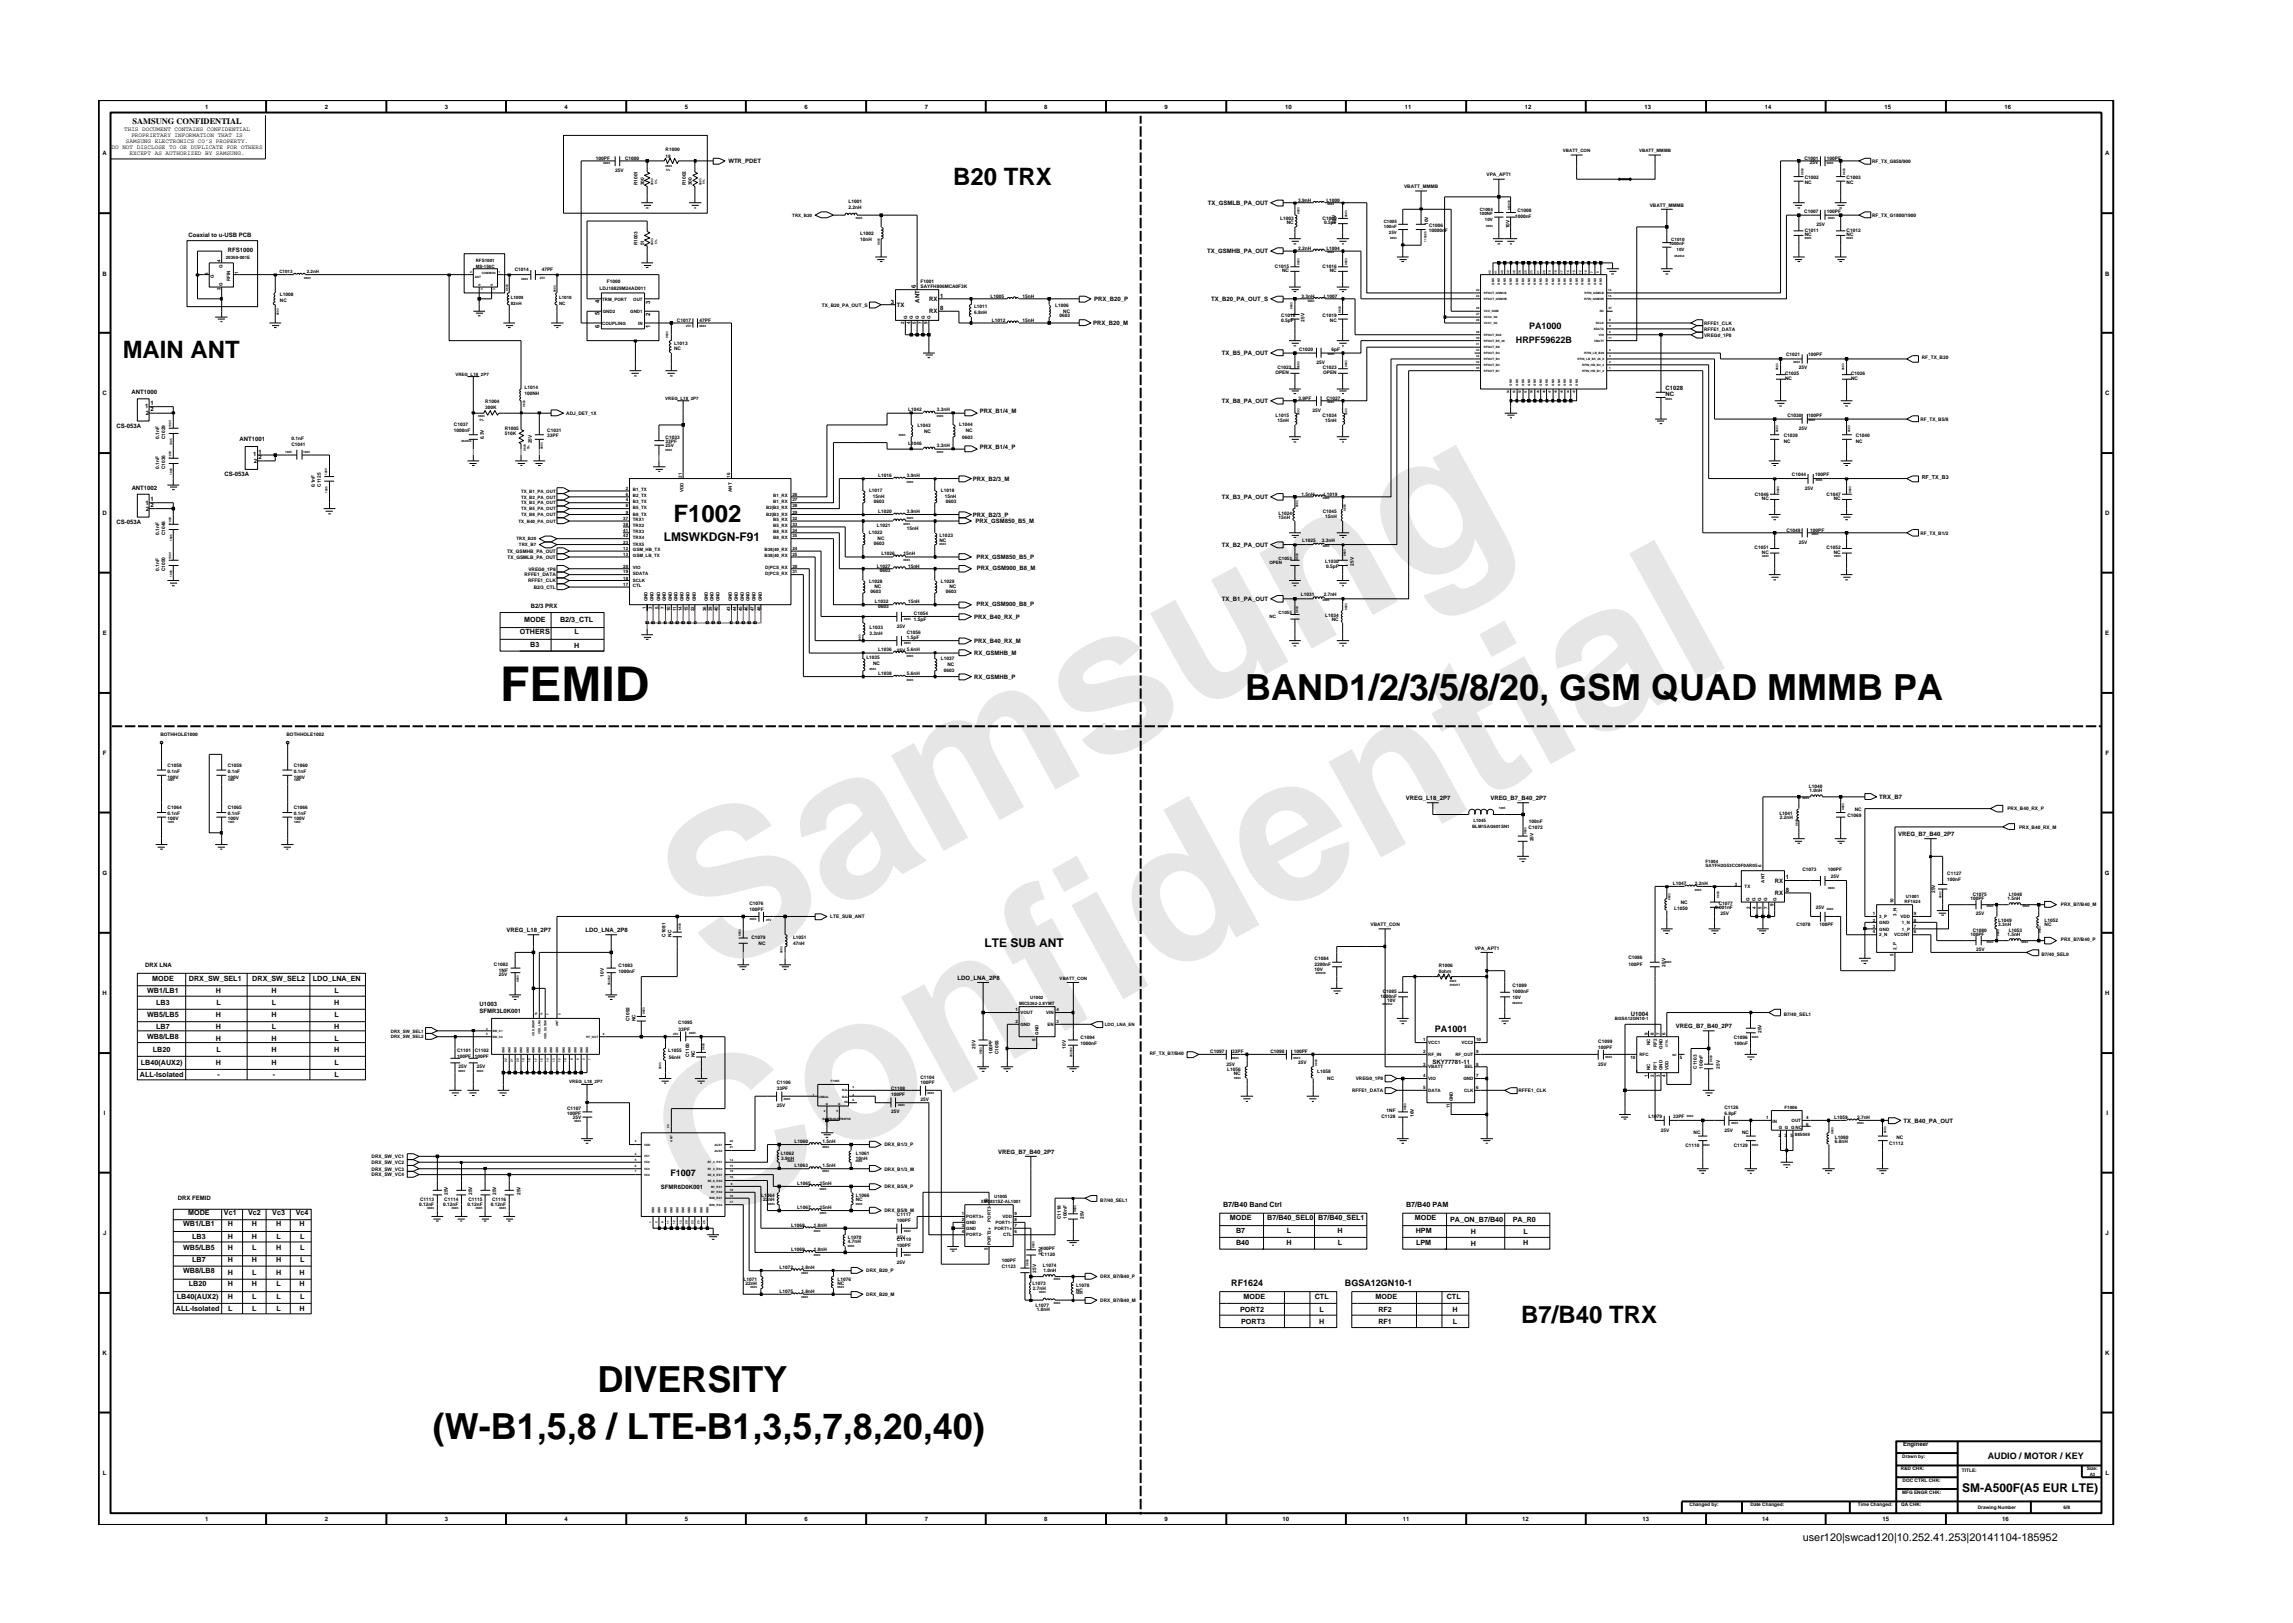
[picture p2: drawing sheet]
<svg xmlns="http://www.w3.org/2000/svg" width="297mm" height="210mm" viewBox="0 0 297 210" stroke-linecap="round" stroke-linejoin="round" font-family="sans-serif">
<defs><g id="words">
<g font-size="26.5" fill="#e6e6e6">
<text x="92.4" y="126.7" transform="rotate(-29 92.4 126.7)">Samsung</text>
<text x="91.1" y="159.4" transform="rotate(-29 91.1 159.4)">Confidential</text>
</g>
<text font-size="6.2" x="64.8" y="90.8">FEMID</text>
<g font-size="4.7">
<text x="161.3" y="90.6">BAND1/2/3/5/8/20, GSM QUAD MMMB PA</text>
<text x="77.4" y="180.3">DIVERSITY</text>
<text x="56.1" y="186.5">(W-B1,5,8 / LTE-B1,3,5,7,8,20,40)</text>
</g>
<g font-size="3.1">
<text x="123.5" y="24">B20 TRX</text>
<text x="15.9" y="46.3">MAIN ANT</text>
<text x="87.2" y="67.6">F1002</text>
<text x="197" y="171.4">B7/B40 TRX</text>
</g>
<g font-size="1.6">
<text x="86" y="70">LMSWKDGN-F91</text>
<text x="127.5" y="122.6">LTE SUB ANT</text>
<text x="254.2" y="193.3">SM-A500F(A5 EUR LTE)</text>
</g>
<text font-size="1.4" x="233.5" y="199.7">user120|swcad120|10.252.41.253|20141104-185952</text>
<g font-size="1.2">
<text x="196.4" y="44.4">HRPF59622B</text>
<text x="198.1" y="42.6">PA1000</text>
<text x="185.9" y="133.7">PA1001</text>
<text x="86.9" y="152.3">F1007</text>
<text x="159.5" y="166.6">RF1624</text>
<text x="174.2" y="166.6">BGSA12GN10-1</text>
<text x="257.5" y="189">AUDIO / MOTOR / KEY</text>
</g>
<text font-size="1.1" x="17.2" y="16.1">SAMSUNG CONFIDENTIAL</text>
<g font-size=".9">
<text x="67.3" y="82.2">OTHERS</text>
<text x="67.9" y="80.6">MODE</text>
<text x="68.7" y="83.8">B3</text>
<text x="72.6" y="80.6">B2/3_CTL</text>
<text x="74.4" y="83.9">H</text>
<text x="74.4" y="82.2">L</text>
<text x="19.1" y="128.6">WB1/LB1</text>
<text x="19.1" y="131.7">WB5/LB5</text>
<text x="19.7" y="127">MODE</text>
<text x="20.2" y="130.2">LB3</text>
<text x="24.5" y="127">DRX_SW_SEL1</text>
<text x="28" y="131.7">H</text>
<text x="28" y="128.6">H</text>
<text x="28" y="130.2">L</text>
<text x="32.7" y="127">DRX_SW_SEL2</text>
<text x="35.2" y="131.7">H</text>
<text x="35.2" y="128.6">H</text>
<text x="35.2" y="130.2">L</text>
<text x="40.5" y="127">LDO_LNA_EN</text>
<text x="43.3" y="130.2">H</text>
<text x="43.3" y="128.6">L</text>
<text x="43.4" y="131.7">L</text>
<text x="18.3" y="138">LB40(AUX2)</text>
<text x="19.1" y="134.6">WB8/LB8</text>
<text x="19.8" y="136.3">LB20</text>
<text x="20.2" y="133.3">LB7</text>
<text x="28" y="133.3">H</text>
<text x="28" y="134.8">H</text>
<text x="28" y="138">H</text>
<text x="28" y="136.3">L</text>
<text x="35.2" y="138">H</text>
<text x="35.2" y="134.8">H</text>
<text x="35.2" y="136.3">H</text>
<text x="35.2" y="133.3">L</text>
<text x="43.3" y="136.3">H</text>
<text x="43.3" y="133.3">H</text>
<text x="43.3" y="138">L</text>
<text x="43.4" y="134.8">L</text>
<text x="18.1" y="139.5">ALL-Isolated</text>
<text x="28.2" y="139.5">-</text>
<text x="35.4" y="139.5">-</text>
<text x="43.3" y="139.5">L</text>
<text x="23.7" y="162">WB5/LB5</text>
<text x="23.7" y="158.9">WB1/LB1</text>
<text x="24.4" y="157.3">MODE</text>
<text x="24.9" y="160.5">LB3</text>
<text x="29" y="157.3">Vc1</text>
<text x="29.5" y="162">H</text>
<text x="29.5" y="160.5">H</text>
<text x="29.5" y="158.9">H</text>
<text x="32.1" y="157.3">Vc2</text>
<text x="32.6" y="160.5">H</text>
<text x="32.6" y="158.9">H</text>
<text x="32.7" y="162">L</text>
<text x="35.3" y="157.3">Vc3</text>
<text x="35.8" y="162">H</text>
<text x="35.8" y="158.9">H</text>
<text x="35.8" y="160.5">L</text>
<text x="38.3" y="157.3">Vc4</text>
<text x="38.8" y="158.9">H</text>
<text x="38.9" y="162">L</text>
<text x="38.9" y="160.5">L</text>
<text x="158.4" y="156.4">B7/B40 Band Ctrl</text>
<text x="159.3" y="158.1">MODE</text>
<text x="160.1" y="161.2">B40</text>
<text x="160.1" y="159.7">B7</text>
<text x="164.2" y="158.1">B7/B40_SEL0</text>
<text x="166.7" y="161.2">H</text>
<text x="166.7" y="159.7">L</text>
<text x="170.8" y="158.1">B7/B40_SEL1</text>
<text x="173.3" y="159.7">H</text>
<text x="173.3" y="161.2">L</text>
<text x="182.1" y="156.4">B7/B40 PAM</text>
<text x="183.3" y="158.1">MODE</text>
<text x="183.4" y="159.7">HPM</text>
<text x="183.4" y="161.2">LPM</text>
<text x="187.8" y="158.4">PA_ON_B7/B40</text>
<text x="190.5" y="159.9">H</text>
<text x="190.5" y="161.4">H</text>
<text x="196" y="158.4">PA_R0</text>
<text x="197.3" y="161.2">H</text>
<text x="197.4" y="159.9">L</text>
<text x="23.7" y="165">WB8/LB8</text>
<text x="24.5" y="166.7">LB20</text>
<text x="24.9" y="163.5">LB7</text>
<text x="29.5" y="163.5">H</text>
<text x="29.5" y="166.7">H</text>
<text x="29.5" y="165.1">H</text>
<text x="32.6" y="166.7">H</text>
<text x="32.6" y="163.5">H</text>
<text x="32.7" y="165.1">L</text>
<text x="35.8" y="163.5">H</text>
<text x="35.8" y="165.1">H</text>
<text x="35.8" y="166.7">L</text>
<text x="38.8" y="166.7">H</text>
<text x="38.8" y="165.1">H</text>
<text x="38.9" y="163.5">L</text>
<text x="22.8" y="169.8">ALL-Isolated</text>
<text x="22.9" y="168.3">LB40(AUX2)</text>
<text x="29.5" y="168.3">H</text>
<text x="29.5" y="169.8">L</text>
<text x="32.7" y="168.3">L</text>
<text x="32.7" y="169.8">L</text>
<text x="35.8" y="169.8">L</text>
<text x="35.8" y="168.3">L</text>
<text x="38.8" y="169.8">H</text>
<text x="38.9" y="168.3">L</text>
<text x="160.6" y="170">PORT2</text>
<text x="160.8" y="171.6">PORT3</text>
<text x="161.1" y="168.3">MODE</text>
<text x="170.3" y="168.3">CTL</text>
<text x="170.9" y="171.6">H</text>
<text x="170.9" y="170">L</text>
<text x="178.2" y="168.3">MODE</text>
<text x="178.6" y="170">RF2</text>
<text x="178.6" y="171.6">RF1</text>
<text x="187.4" y="168.3">CTL</text>
<text x="188.2" y="170">H</text>
<text x="188.2" y="171.6">L</text>
</g>
<g font-size=".8">
<text x="16.1" y="17">THIS DOCUMENT CONTAINS CONFIDENTIAL</text>
<text x="17" y="17.8">PROPRIETARY INFORMATION THAT IS</text>
<text x="26.6" y="14.1">1</text>
<text x="42.1" y="14.1">2</text>
<text x="57.6" y="14.1">3</text>
<text x="73.1" y="14.1">4</text>
<text x="88.7" y="14.1">5</text>
<text x="104.2" y="14.1">6</text>
<text x="119.8" y="14.1">7</text>
<text x="135.3" y="14.1">8</text>
<text x="150.9" y="14.1">9</text>
<text x="166.5" y="14.1">10</text>
<text x="182" y="14.1">11</text>
<text x="197.5" y="14.1">12</text>
<text x="213" y="14.1">13</text>
<text x="228.6" y="14.1">14</text>
<text x="244.1" y="14.1">15</text>
<text x="259.7" y="14.1">16</text>
<text x="13.3" y="20.1">A</text>
<text x="14.5" y="19.3">DO NOT DISCLOSE TO OR DUPLICATE FOR OTHERS</text>
<text x="16.3" y="18.5">SAMSUNG ELECTRONICS CO’S PROPERTY.</text>
<text x="16.8" y="20.1">EXCEPT AS AUTHORIZED BY SAMSUNG.</text>
<text x="94.4" y="21.1">WTR_PDET</text>
<text x="272.7" y="20.1">A</text>
<text x="156.5" y="26.6">TX_GSMLB_PA_OUT</text>
<text x="13.3" y="35.7">B</text>
<text x="24.4" y="30.8">Coaxial to u-USB PCB</text>
<text x="29.5" y="32.7">RFS1000</text>
<text x="156.4" y="32.8">TX_GSMHB_PA_OUT</text>
<text x="272.7" y="35.7">B</text>
<text x="77.6" y="39.3" transform="rotate(-90 77.6 39.3)">4</text>
<text x="77.6" y="40.8" transform="rotate(-90 77.6 40.8)">5</text>
<text x="84.2" y="40.9" transform="rotate(-90 84.2 40.9)">2</text>
<text x="84.2" y="39.3" transform="rotate(-90 84.2 39.3)">3</text>
<text x="115.4" y="39.4">3</text>
<text x="116.2" y="39.8">TX</text>
<text x="118.6" y="37.4" transform="rotate(-90 118.6 37.4)">6</text>
<text x="119.1" y="39.2" transform="rotate(-90 119.1 39.2)">ANT</text>
<text x="120.4" y="39">RX</text>
<text x="120.4" y="40.6">RX</text>
<text x="121.8" y="38.6">1</text>
<text x="121.8" y="40.2">8</text>
<text x="141.8" y="39">PRX_B20_P</text>
<text x="156.9" y="39">TX_B20_PA_OUT_S</text>
<text x="77.6" y="42.5" transform="rotate(-90 77.6 42.5)">6</text>
<text x="84.2" y="42.4" transform="rotate(-90 84.2 42.4)">1</text>
<text x="141.6" y="42.1">PRX_B20_M</text>
<text x="158.3" y="46">TX_B5_PA_OUT</text>
<text x="13.3" y="51.2">C</text>
<text x="17" y="51">ANT1000</text>
<text x="18.8" y="52.9">1</text>
<text x="18.9" y="53.8">2</text>
<text x="19.5" y="52.5">1</text>
<text x="19.5" y="53.3">2</text>
<text x="126.9" y="53.6">PRX_B1/4_M</text>
<text x="158.3" y="52.2">TX_B8_PA_OUT</text>
<text x="215.8" y="50.6">C1028</text>
<text x="215.8" y="51.3">NC</text>
<text x="272.7" y="51.2">C</text>
<text x="15.1" y="55.4">CS-053A</text>
<text x="31" y="57.2">ANT1001</text>
<text x="32.8" y="59.1">1</text>
<text x="32.9" y="59.9">2</text>
<text x="33.5" y="58.8">1</text>
<text x="33.5" y="59.5">2</text>
<text x="126.9" y="58.2">PRX_B1/4_P</text>
<text x="17.1" y="63.4">ANT1002</text>
<text x="18.8" y="65.4">1</text>
<text x="19.5" y="65.7">2</text>
<text x="19.5" y="64.9">1</text>
<text x="29.1" y="61.7">CS-053A</text>
<text x="126" y="62.3">PRX_B2/3_M</text>
<text x="158.3" y="64.7">TX_B3_PA_OUT</text>
<text x="13.3" y="66.8">D</text>
<text x="15.1" y="67.8">CS-053A</text>
<text x="18.9" y="66.2">2</text>
<text x="126" y="66.9">PRX_B2/3_P</text>
<text x="126.4" y="67.8">PRX_GSM850_B5_M</text>
<text x="158.3" y="70.8">TX_B2_PA_OUT</text>
<text x="272.7" y="66.8">D</text>
<text x="126.5" y="72.4">PRX_GSM850_B5_P</text>
<text x="126.5" y="73.8">PRX_GSM900_B8_M</text>
<text x="158.3" y="77.9">TX_B1_PA_OUT</text>
<text x="13.3" y="82.3">E</text>
<text x="68.7" y="78.8">B2/3 PRX</text>
<text x="126.2" y="83.3">PRX_B40_RX_M</text>
<text x="126.2" y="80.2">PRX_B40_RX_P</text>
<text x="126.5" y="78.5">PRX_GSM900_B8_P</text>
<text x="272.7" y="82.3">E</text>
<text x="126.2" y="84.9">RX_GSMHB_M</text>
<text x="126.2" y="87.9">RX_GSMHB_P</text>
<text x="13.3" y="97.8">F</text>
<text x="272.7" y="97.8">F</text>
<text x="182.1" y="103.7">VREG_L18_2P7</text>
<text x="193.1" y="103.7">VREG_B7_B40_2P7</text>
<text x="243.4" y="103.5">TRX_B7</text>
<text x="13.3" y="113.3">G</text>
<text x="231.3" y="113.9">1</text>
<text x="245.9" y="108.3">VREG_B7_B40_2P7</text>
<text x="272.7" y="113.3">G</text>
<text x="229.9" y="114.4">RX</text>
<text x="229.9" y="116">RX</text>
<text x="231.3" y="115.5">8</text>
<text x="18.8" y="125.3">DRX LNA</text>
<text x="65.6" y="120.8">VREG_L18_2P7</text>
<text x="75.9" y="120.8">LDO_LNA_2P8</text>
<text x="13.3" y="128.9">H</text>
<text x="62.1" y="131.3">SFMR3L0K001</text>
<text x="62.1" y="130.3">U1003</text>
<text x="124" y="127">LDO_LNA_2P8</text>
<text x="211.3" y="131.6">U1004</text>
<text x="272.7" y="128.9">H</text>
<text x="185.5" y="137.8">SKY77781-11</text>
<text x="217.1" y="133.2">VREG_B7_B40_2P7</text>
<text x="13.5" y="144.4">I</text>
<text x="129.3" y="149.5">VREG_B7_B40_2P7</text>
<text x="246.6" y="145.4">TX_B40_PA_OUT</text>
<text x="272.9" y="144.4">I</text>
<text x="23" y="155.5">DRX FEMID</text>
<text x="85.6" y="154">SFMR6D0K001</text>
<text x="13.4" y="160">J</text>
<text x="272.8" y="160">J</text>
<text x="13.3" y="175.5">K</text>
<text x="272.7" y="175.5">K</text>
<text x="13.3" y="191.1">L</text>
<text x="246.5" y="187.3">Engineer</text>
<text x="272.8" y="191.1">L</text>
<text x="26.6" y="197.1">1</text>
<text x="42.1" y="197.1">2</text>
<text x="57.6" y="197.1">3</text>
<text x="73.1" y="197.1">4</text>
<text x="88.7" y="197.1">5</text>
<text x="104.2" y="197.1">6</text>
<text x="119.8" y="197.1">7</text>
<text x="135.3" y="197.1">8</text>
<text x="150.9" y="197.1">9</text>
<text x="166.1" y="197.1">10</text>
<text x="181.7" y="197.1">11</text>
<text x="197.2" y="197.1">12</text>
<text x="212.8" y="197.1">13</text>
<text x="228.3" y="197.1">14</text>
<text x="243.9" y="197.1">15</text>
<text x="259.3" y="197.1">16</text>
</g>
<text font-size=".7" x="248.9" y="62.1">RF_TX_B3</text>
<g font-size=".6">
<text x="77.2" y="20.7">100PF</text>
<text x="79.7" y="22.3">25V</text>
<text x="81" y="20.7">C1000</text>
<text x="82.6" y="24" transform="rotate(-90 82.6 24)">R1001</text>
<text x="83.4" y="24" transform="rotate(-90 83.4 24)">300</text>
<text x="86.2" y="20.4">18</text>
<text x="86.2" y="19.6">R1000</text>
<text x="88.8" y="24" transform="rotate(-90 88.8 24)">R1002</text>
<text x="89.6" y="24" transform="rotate(-90 89.6 24)">300</text>
<text x="192.6" y="22.9">VPA_APT1</text>
<text x="202.5" y="19.7">VBATT_CON</text>
<text x="212.3" y="19.7">VBATT_MMMB</text>
<text x="233.7" y="20.7">C1001</text>
<text x="233.8" y="23.8">NC</text>
<text x="233.8" y="23.2">C1002</text>
<text x="234.5" y="21.3">25V</text>
<text x="236.7" y="20.7">100PF</text>
<text x="239.2" y="23.2">C1003</text>
<text x="239.2" y="23.8">NC</text>
<text x="242.5" y="21.1">RF_TX_G850/900</text>
<text x="102.6" y="28.1">TRX_B20</text>
<text x="109.9" y="26.3">L1001</text>
<text x="109.9" y="27.1">2.2nH</text>
<text x="165.8" y="28.5">L1003</text>
<text x="166.7" y="29.1">NC</text>
<text x="168.2" y="26.1">3.9nH</text>
<text x="171.3" y="28.5">C1009</text>
<text x="171.5" y="29.1">0.5pF</text>
<text x="171.8" y="26.1">L1000</text>
<text x="173" y="29" transform="rotate(-90 173 29)">25V</text>
<text x="179.2" y="28.9">C1005</text>
<text x="179.3" y="29.5">100nF</text>
<text x="181.9" y="24.4">VBATT_MMMB</text>
<text x="185" y="29.2" transform="rotate(-90 185 29.2)">10V</text>
<text x="185.1" y="29.4">C1006</text>
<text x="191.7" y="27.9">100NF</text>
<text x="191.7" y="27.3">C1004</text>
<text x="192.4" y="28.6">10V</text>
<text x="195.5" y="29.6" transform="rotate(-90 195.5 29.6)">10V</text>
<text x="196.3" y="28.2">1000nF</text>
<text x="196.6" y="27.5">C1008</text>
<text x="213.7" y="26.8">VBATT_MMMB</text>
<text x="233.7" y="27.6">C1007</text>
<text x="235.3" y="29.2">25V</text>
<text x="236.7" y="27.6">100PF</text>
<text x="242.5" y="28.1">RF_TX_G1800/1900</text>
<text x="27" y="35.7" transform="rotate(-90 27 35.7)">3</text>
<text x="27.7" y="36" transform="rotate(-90 27.7 36)">G</text>
<text x="28.6" y="34" transform="rotate(-90 28.6 34)">4</text>
<text x="28.8" y="34.7" transform="rotate(-90 28.8 34.7)">G</text>
<text x="29.2" y="33.6">20369-001E</text>
<text x="30.8" y="35.5" transform="rotate(-90 30.8 35.5)">1</text>
<text x="36.2" y="35.4">C1013</text>
<text x="39.7" y="35.4">2.2nH</text>
<text x="61.6" y="33.9">RFS1001</text>
<text x="61.6" y="34.7">MS-156C</text>
<text x="66.7" y="35.1">C1014</text>
<text x="70.2" y="35.1">47PF</text>
<text x="82.6" y="31.8" transform="rotate(-90 82.6 31.8)">R1003</text>
<text x="83.4" y="31.8" transform="rotate(-90 83.4 31.8)">51</text>
<text x="111.4" y="31.2">10nH</text>
<text x="111.4" y="30.4">L1002</text>
<text x="165.2" y="34.7">C1015</text>
<text x="166.1" y="35.2">NC</text>
<text x="168.2" y="32.4">2.2nH</text>
<text x="171.3" y="34.7">C1016</text>
<text x="171.8" y="32.4">L1004</text>
<text x="172.3" y="35.2">NC</text>
<text x="179.9" y="30.3">25V</text>
<text x="185.1" y="30">10000nF</text>
<text x="216.2" y="31.8">1000nF</text>
<text x="216.5" y="31.2">C1010</text>
<text x="217.2" y="32.5">10V</text>
<text x="233.8" y="30.6">NC</text>
<text x="233.8" y="30">C1011</text>
<text x="239.2" y="30">C1012</text>
<text x="239.2" y="30.6">NC</text>
<text x="28.6" y="37.6" transform="rotate(-90 28.6 37.6)">2</text>
<text x="28.8" y="37" transform="rotate(-90 28.8 37)">G</text>
<text x="29.8" y="36.4" transform="rotate(-90 29.8 36.4)">RFIN</text>
<text x="36.3" y="39.1">NC</text>
<text x="36.3" y="38.4">L1008</text>
<text x="66.2" y="39.5">82nH</text>
<text x="66.2" y="38.7">L1009</text>
<text x="72.4" y="39.5">NC</text>
<text x="72.4" y="38.7">L1010</text>
<text x="77.7" y="37.6">LDJ18829M24AD011</text>
<text x="78" y="38.9">TRM_PORT</text>
<text x="78.1" y="40.5">GND2</text>
<text x="78.6" y="36.7">F1000</text>
<text x="81.6" y="40.5">GND1</text>
<text x="82" y="38.9">OUT</text>
<text x="87.7" y="41.7">C1017</text>
<text x="90.6" y="41.7">47PF</text>
<text x="106.5" y="39.7">TX_B20_PA_OUT_S</text>
<text x="117.5" y="41.3" transform="rotate(-90 117.5 41.3)">G</text>
<text x="118.3" y="41.3" transform="rotate(-90 118.3 41.3)">G</text>
<text x="119" y="41.3" transform="rotate(-90 119 41.3)">G</text>
<text x="119.2" y="37.4">SAYFH806MCA0F3K</text>
<text x="119.2" y="36.6">F1001</text>
<text x="119.8" y="41.3" transform="rotate(-90 119.8 41.3)">G</text>
<text x="120.6" y="41.3" transform="rotate(-90 120.6 41.3)">G</text>
<text x="126.2" y="40.7">6.8nH</text>
<text x="126.2" y="39.9">L1011</text>
<text x="128.3" y="38.6">L1005</text>
<text x="128.5" y="41.7">L1012</text>
<text x="132.5" y="41.7">15nH</text>
<text x="132.5" y="38.6">15nH</text>
<text x="136.7" y="39.7">L1006</text>
<text x="137.2" y="41.1">0603</text>
<text x="137.7" y="40.5">NC</text>
<text x="166" y="41.7">0.5pF</text>
<text x="166" y="41.1">C1018</text>
<text x="168.6" y="38.6">3.3nH</text>
<text x="169" y="41.7" transform="rotate(-90 169 41.7)">25V</text>
<text x="171.3" y="41.1">C1019</text>
<text x="171.5" y="38.6">L1007</text>
<text x="172.3" y="41.7">NC</text>
<text x="78" y="42.1">COUPLING</text>
<text x="82.7" y="42.1">IN</text>
<text x="87.3" y="44.7">L1013</text>
<text x="87.3" y="45.3">NC</text>
<text x="117.1" y="42" transform="rotate(-90 117.1 42)">2</text>
<text x="117.9" y="42" transform="rotate(-90 117.9 42)">4</text>
<text x="118.6" y="42" transform="rotate(-90 118.6 42)">5</text>
<text x="119.4" y="42" transform="rotate(-90 119.4 42)">7</text>
<text x="120.2" y="42" transform="rotate(-90 120.2 42)">9</text>
<text x="165.5" y="47.9">C1022</text>
<text x="168.3" y="45.4">C1020</text>
<text x="170.5" y="47.1">25V</text>
<text x="171.3" y="47.9">C1023</text>
<text x="172.5" y="45.4">6pF</text>
<text x="220.8" y="43.6">VREG0_1P8</text>
<text x="220.8" y="42.1">RFFE1_CLK</text>
<text x="220.8" y="42.8">RFFE1_DATA</text>
<text x="231.4" y="46.1">C1021</text>
<text x="233" y="47.9">25V</text>
<text x="234.2" y="46.1">100PF</text>
<text x="248.9" y="46.6">RF_TX_B20</text>
<text x="59" y="48.7">VREG_L18_2P7</text>
<text x="62.9" y="53">300K</text>
<text x="62.9" y="52.3">R1004</text>
<text x="67.9" y="51.2">100NH</text>
<text x="67.9" y="50.4">L1014</text>
<text x="73.4" y="53.8">ADJ_DET_1X</text>
<text x="86.2" y="51.8">VREG_L18_2P7</text>
<text x="117.6" y="53.3">L1042</text>
<text x="121.4" y="53.3">3.3nH</text>
<text x="165.2" y="48.5">OPEN</text>
<text x="168.2" y="51.8">3.9PF</text>
<text x="170" y="53.4">25V</text>
<text x="171.4" y="48.5">OPEN</text>
<text x="171.8" y="51.8">C1027</text>
<text x="231.3" y="49.2">NC</text>
<text x="231.3" y="48.6">C1025</text>
<text x="239.8" y="48.6">C1026</text>
<text x="239.8" y="49.2">NC</text>
<text x="20.6" y="56.9" transform="rotate(-90 20.6 56.9)">0.1nF</text>
<text x="21.4" y="56.9" transform="rotate(-90 21.4 56.9)">C1029</text>
<text x="37.7" y="57.8">C1041</text>
<text x="37.8" y="57">0.1nF</text>
<text x="58.8" y="55.2">C1037</text>
<text x="58.8" y="56">1000nF</text>
<text x="62.7" y="56.9" transform="rotate(-90 62.7 56.9)">6.3V</text>
<text x="65.4" y="56.4">510K</text>
<text x="65.4" y="55.7">R1005</text>
<text x="68.9" y="57.4" transform="rotate(-90 68.9 57.4)">25V</text>
<text x="70.9" y="55.9">C1031</text>
<text x="70.9" y="56.7">33PF</text>
<text x="86.2" y="56.8">C1033</text>
<text x="86.2" y="57.3">33PF</text>
<text x="86.2" y="57.9">25V</text>
<text x="117.7" y="57.6">L1046</text>
<text x="118.8" y="55.3">L1043</text>
<text x="119.7" y="56.1">NC</text>
<text x="121.4" y="57.9">3.3nH</text>
<text x="124.3" y="55.2">L1044</text>
<text x="124.6" y="56.8">0603</text>
<text x="125.1" y="56">NC</text>
<text x="165.2" y="54">L1015</text>
<text x="165.5" y="54.6">15nH</text>
<text x="171.3" y="54">C1034</text>
<text x="171.6" y="54.6">15nH</text>
<text x="231.1" y="57.3">NC</text>
<text x="231.1" y="56.6">C1039</text>
<text x="231.5" y="54">C1030</text>
<text x="233" y="55.7">25V</text>
<text x="234.2" y="54">100PF</text>
<text x="240.4" y="56.6">C1040</text>
<text x="240.4" y="57.3">NC</text>
<text x="248.8" y="54.5">RF_TX_B5/8</text>
<text x="20.6" y="60.7" transform="rotate(-90 20.6 60.7)">0.1nF</text>
<text x="21.4" y="60.8" transform="rotate(-90 21.4 60.8)">C1036</text>
<text x="40.8" y="63.1" transform="rotate(-90 40.8 63.1)">0.1nF</text>
<text x="41.5" y="63.1" transform="rotate(-90 41.5 63.1)">C1125</text>
<text x="67.5" y="63.8">TX_B1_PA_OUT</text>
<text x="67.5" y="65.3">TX_B3_PA_OUT</text>
<text x="67.5" y="64.6">TX_B2_PA_OUT</text>
<text x="81.1" y="64.2">6</text>
<text x="81.1" y="65.7">8</text>
<text x="81.1" y="65">4</text>
<text x="81.1" y="63.4">2</text>
<text x="82" y="64.4">B2_TX</text>
<text x="82" y="65.9">B5_TX</text>
<text x="82" y="65.2">B3_TX</text>
<text x="82" y="63.7">B1_TX</text>
<text x="88.3" y="61.9" transform="rotate(-90 88.3 61.9)">21</text>
<text x="88.5" y="63.7" transform="rotate(-90 88.5 63.7)">VDD</text>
<text x="94.6" y="61.9" transform="rotate(-90 94.6 61.9)">16</text>
<text x="94.8" y="63.7" transform="rotate(-90 94.8 63.7)">ANT</text>
<text x="99.3" y="65.9">B2|B3_RX</text>
<text x="100.2" y="64.4">B1_RX</text>
<text x="100.2" y="65.2">B1_RX</text>
<text x="102.6" y="64.2">26</text>
<text x="102.6" y="65">27</text>
<text x="102.6" y="65.7">28</text>
<text x="112.6" y="63.8">L1017</text>
<text x="113.1" y="64.5">15nH</text>
<text x="113.2" y="65.1">0603</text>
<text x="113.8" y="61.8">L1016</text>
<text x="117.5" y="61.8">3.9nH</text>
<text x="121.9" y="63.8">L1018</text>
<text x="122.4" y="64.5">15nH</text>
<text x="122.5" y="65.1">0603</text>
<text x="168.6" y="64.2">1.5nH</text>
<text x="171.5" y="64.2">L1019</text>
<text x="227.3" y="64.2">C1046</text>
<text x="228.2" y="64.8">NC</text>
<text x="232.1" y="61.7">C1044</text>
<text x="233.8" y="63.4">25V</text>
<text x="235.1" y="61.7">100PF</text>
<text x="236.6" y="64.2">C1047</text>
<text x="237.5" y="64.8">NC</text>
<text x="20.6" y="69.3" transform="rotate(-90 20.6 69.3)">0.1nF</text>
<text x="21.4" y="69.3" transform="rotate(-90 21.4 69.3)">C1048</text>
<text x="65.7" y="71.6">TX_GSMHB_PA_OUT</text>
<text x="66.9" y="70">TRX_B20</text>
<text x="67.2" y="67.7">TX_B40_PA_OUT</text>
<text x="67.2" y="70.8">TRX_B7</text>
<text x="67.5" y="66.1">TX_B5_PA_OUT</text>
<text x="67.5" y="66.9">TX_B8_PA_OUT</text>
<text x="80.7" y="71.2">12</text>
<text x="80.7" y="72">13</text>
<text x="80.7" y="68.9">41</text>
<text x="80.7" y="69.6">42</text>
<text x="80.7" y="67.3">37</text>
<text x="80.7" y="68.1">38</text>
<text x="80.7" y="70.5">23</text>
<text x="81.1" y="66.6">9</text>
<text x="82" y="71.4">GSM_HB_TX</text>
<text x="82" y="66.8">B8_TX</text>
<text x="82" y="69.1">TRX3</text>
<text x="82" y="69.8">TRX4</text>
<text x="82" y="67.6">TRX1</text>
<text x="82" y="68.3">TRX2</text>
<text x="82" y="70.7">TRX5</text>
<text x="99" y="71.4">B38|40_RX</text>
<text x="99.3" y="66.8">B2|B3_RX</text>
<text x="100.2" y="67.6">B5_RX</text>
<text x="100.2" y="68.3">B5_RX</text>
<text x="100.2" y="69.1">B8_RX</text>
<text x="100.2" y="69.8">B8_RX</text>
<text x="102.6" y="66.6">29</text>
<text x="102.6" y="71.2">24</text>
<text x="102.6" y="72">25</text>
<text x="102.6" y="67.3">32</text>
<text x="102.6" y="68.1">33</text>
<text x="102.6" y="68.9">34</text>
<text x="102.6" y="69.6">35</text>
<text x="112.6" y="69.2">L1022</text>
<text x="113.2" y="70.6">0603</text>
<text x="113.6" y="68.3">L1021</text>
<text x="113.7" y="70">NC</text>
<text x="113.8" y="66.5">L1020</text>
<text x="114.2" y="71.9">L1026</text>
<text x="117" y="71.9">15nH</text>
<text x="117.5" y="66.5">3.9nH</text>
<text x="117.5" y="68.6">15nH</text>
<text x="121.7" y="69.6">L1023</text>
<text x="121.7" y="70.2">NC</text>
<text x="165.6" y="66.7">L1024</text>
<text x="165.6" y="67.3">15nH</text>
<text x="168.7" y="70.2">L1025</text>
<text x="171.2" y="70.2">3.3nH</text>
<text x="171.3" y="66.5">C1045</text>
<text x="171.7" y="67.1">15nH</text>
<text x="227.3" y="71.1">C1051</text>
<text x="228.2" y="71.7">NC</text>
<text x="231.4" y="68.9">C1049</text>
<text x="233" y="70.5">25V</text>
<text x="234.5" y="68.9">100PF</text>
<text x="236.6" y="71.1">C1052</text>
<text x="237.6" y="71.7">NC</text>
<text x="248.8" y="69.3">RF_TX_B1/2</text>
<text x="20.6" y="74" transform="rotate(-90 20.6 74)">0.1nF</text>
<text x="21.4" y="74" transform="rotate(-90 21.4 74)">C1050</text>
<text x="65.8" y="72.4">TX_GSMLB_PA_OUT</text>
<text x="68" y="74.7">RFFE1_DATA</text>
<text x="68.4" y="75.4">RFFE1_CLK</text>
<text x="68.4" y="73.9">VREG0_1P8</text>
<text x="69.1" y="76.3">B2/3_CTL</text>
<text x="80.7" y="75.9">17</text>
<text x="80.7" y="75.1">18</text>
<text x="80.7" y="74.3">19</text>
<text x="80.7" y="73.5">20</text>
<text x="82" y="72.2">GSM_LB_TX</text>
<text x="82" y="76.1">CTL</text>
<text x="82" y="75.3">SCLK</text>
<text x="82" y="74.5">SDATA</text>
<text x="82" y="73.7">VIO</text>
<text x="83.9" y="77.9" transform="rotate(-90 83.9 77.9)">GND</text>
<text x="84.7" y="77.9" transform="rotate(-90 84.7 77.9)">GND</text>
<text x="85.5" y="77.9" transform="rotate(-90 85.5 77.9)">GND</text>
<text x="86.3" y="77.9" transform="rotate(-90 86.3 77.9)">GND</text>
<text x="87" y="77.9" transform="rotate(-90 87 77.9)">GND</text>
<text x="87.8" y="77.9" transform="rotate(-90 87.8 77.9)">GND</text>
<text x="88.5" y="77.9" transform="rotate(-90 88.5 77.9)">GND</text>
<text x="89.3" y="77.9" transform="rotate(-90 89.3 77.9)">GND</text>
<text x="90.2" y="77.9" transform="rotate(-90 90.2 77.9)">GND</text>
<text x="91.7" y="77.9" transform="rotate(-90 91.7 77.9)">GND</text>
<text x="92.4" y="77.9" transform="rotate(-90 92.4 77.9)">GND</text>
<text x="93.2" y="77.9" transform="rotate(-90 93.2 77.9)">GND</text>
<text x="94.8" y="77.9" transform="rotate(-90 94.8 77.9)">GND</text>
<text x="95.6" y="77.9" transform="rotate(-90 95.6 77.9)">GND</text>
<text x="96.3" y="77.9" transform="rotate(-90 96.3 77.9)">GND</text>
<text x="97.1" y="77.9" transform="rotate(-90 97.1 77.9)">GND</text>
<text x="97.9" y="77.9" transform="rotate(-90 97.9 77.9)">GND</text>
<text x="98.7" y="77.9" transform="rotate(-90 98.7 77.9)">GND</text>
<text x="99" y="72.2">B38|40_RX</text>
<text x="99.1" y="73.7">D|PCS_RX</text>
<text x="99.1" y="74.5">D|PCS_RX</text>
<text x="102.6" y="73.5">30</text>
<text x="102.6" y="74.3">31</text>
<text x="112.6" y="75.5">L1028</text>
<text x="112.8" y="76.8">0603</text>
<text x="113.3" y="76.2">NC</text>
<text x="113.6" y="73.5">L1027</text>
<text x="114" y="74.1">0603</text>
<text x="117.6" y="73.5">15nH</text>
<text x="121.9" y="75.5">L1029</text>
<text x="122.5" y="76.8">0603</text>
<text x="123" y="76.2">NC</text>
<text x="164.5" y="73.1">OPEN</text>
<text x="165.6" y="72.5">C1053</text>
<text x="168.5" y="77.3">L1031</text>
<text x="171.5" y="77.3">2.7nH</text>
<text x="171.7" y="72.9">L1030</text>
<text x="171.8" y="73.5">0.5pF</text>
<text x="175.4" y="73.3" transform="rotate(-90 175.4 73.3)">25V</text>
<text x="83.7" y="78.8" transform="rotate(-90 83.7 78.8)">1</text>
<text x="84.4" y="78.8" transform="rotate(-90 84.4 78.8)">3</text>
<text x="85.3" y="78.8" transform="rotate(-90 85.3 78.8)">5</text>
<text x="86" y="78.8" transform="rotate(-90 86 78.8)">7</text>
<text x="86.8" y="79.2" transform="rotate(-90 86.8 79.2)">10</text>
<text x="87.6" y="79.2" transform="rotate(-90 87.6 79.2)">11</text>
<text x="88.3" y="79.2" transform="rotate(-90 88.3 79.2)">14</text>
<text x="89.1" y="79.2" transform="rotate(-90 89.1 79.2)">15</text>
<text x="89.9" y="79.2" transform="rotate(-90 89.9 79.2)">22</text>
<text x="91.5" y="79.2" transform="rotate(-90 91.5 79.2)">36</text>
<text x="92.2" y="79.2" transform="rotate(-90 92.2 79.2)">39</text>
<text x="93" y="79.2" transform="rotate(-90 93 79.2)">40</text>
<text x="94.6" y="79.2" transform="rotate(-90 94.6 79.2)">43</text>
<text x="95.4" y="79.2" transform="rotate(-90 95.4 79.2)">44</text>
<text x="96.1" y="79.2" transform="rotate(-90 96.1 79.2)">45</text>
<text x="96.9" y="79.2" transform="rotate(-90 96.9 79.2)">46</text>
<text x="97.6" y="79.2" transform="rotate(-90 97.6 79.2)">47</text>
<text x="98.5" y="79.2" transform="rotate(-90 98.5 79.2)">48</text>
<text x="112.6" y="82.2">3.3nH</text>
<text x="112.6" y="81.5">L1033</text>
<text x="113.3" y="78.2">L1032</text>
<text x="113.7" y="78.8">0603</text>
<text x="116.2" y="81.3">25V</text>
<text x="117.5" y="82.1">C1056</text>
<text x="117.5" y="82.8">1.5pF</text>
<text x="117.6" y="78.2">15nH</text>
<text x="118.4" y="79.7">C1054</text>
<text x="118.4" y="80.5">1.5pF</text>
<text x="164.5" y="80.1">NC</text>
<text x="165.6" y="79.5">C1055</text>
<text x="171.7" y="79.9">L1034</text>
<text x="172.5" y="80.5">NC</text>
<text x="112.2" y="85.4">L1035</text>
<text x="113.1" y="86.2">NC</text>
<text x="113.8" y="87.5">L1038</text>
<text x="113.8" y="84.4">L1036</text>
<text x="116.2" y="84.4">25V 5.6nH</text>
<text x="117.5" y="87.5">5.6nH</text>
<text x="121.9" y="85.5">L1037</text>
<text x="122.3" y="87.1">0603</text>
<text x="122.7" y="86.3">NC</text>
<text x="20.8" y="95.3">BOTHHOLE1000</text>
<text x="37.1" y="95.3">BOTHHOLE1002</text>
<text x="21.7" y="100.9">100V</text>
<text x="21.7" y="99.3">C1058</text>
<text x="21.7" y="100.1">0.1nF</text>
<text x="29.5" y="99.3">C1059</text>
<text x="29.5" y="100.1">0.1nF</text>
<text x="29.5" y="100.9">100V</text>
<text x="38.1" y="99.3">C1060</text>
<text x="38.1" y="100.1">0.1nF</text>
<text x="38.1" y="100.9">100V</text>
<text x="21.7" y="104.8">C1064</text>
<text x="21.7" y="105.5">0.1nF</text>
<text x="21.7" y="106.3">100V</text>
<text x="29.5" y="104.8">C1065</text>
<text x="29.5" y="105.5">0.1nF</text>
<text x="29.5" y="106.3">100V</text>
<text x="38.1" y="104.8">C1066</text>
<text x="38.1" y="105.5">0.1nF</text>
<text x="38.1" y="106.3">100V</text>
<text x="190.7" y="107.3">BLM15AG601SN1</text>
<text x="190.9" y="106.5">L1045</text>
<text x="198" y="107.3">C1072</text>
<text x="198" y="106.6">100nF</text>
<text x="230.5" y="105.5">L1041</text>
<text x="230.6" y="106.1">2.2nH</text>
<text x="234.3" y="102.1">L1040</text>
<text x="234.4" y="102.6">1.0nH</text>
<text x="239.3" y="105.8">C1069</text>
<text x="240.3" y="105">NC</text>
<text x="260" y="105">PRX_B40_RX_P</text>
<text x="261.6" y="107.4">PRX_B40_RX_M</text>
<text x="198.7" y="109" transform="rotate(-90 198.7 109)">25V</text>
<text x="220.9" y="112.3">SAYFH2G53CC0F0AR05</text>
<text x="220.9" y="111.7">F1004</text>
<text x="228.2" y="112.4" transform="rotate(-90 228.2 112.4)">6</text>
<text x="233.5" y="112.9">C1073</text>
<text x="236.8" y="112.9">100PF</text>
<text x="237.2" y="113.7">25V</text>
<text x="252.2" y="113.3">C1127</text>
<text x="97.1" y="117.2">C1076</text>
<text x="97.1" y="118">100PF</text>
<text x="107.6" y="119">LTE_SUB_ANT</text>
<text x="177.5" y="120">VBATT_CON</text>
<text x="216.7" y="114.7">L1047</text>
<text x="216.9" y="117.8">L1050</text>
<text x="217.7" y="117.1">NC</text>
<text x="219.6" y="114.7">2.2nH</text>
<text x="222.2" y="117.8">0.001nF</text>
<text x="222.6" y="117.2">C1077</text>
<text x="222.9" y="118.6">25V</text>
<text x="224.7" y="114.8">3</text>
<text x="226" y="115">TX</text>
<text x="226.6" y="116.8" transform="rotate(-90 226.6 116.8)">G</text>
<text x="226.7" y="117.7" transform="rotate(-90 226.7 117.7)">2</text>
<text x="227.4" y="116.8" transform="rotate(-90 227.4 116.8)">G</text>
<text x="227.4" y="117.7" transform="rotate(-90 227.4 117.7)">4</text>
<text x="228.2" y="116.8" transform="rotate(-90 228.2 116.8)">G</text>
<text x="228.2" y="117.7" transform="rotate(-90 228.2 117.7)">5</text>
<text x="228.6" y="114.3" transform="rotate(-90 228.6 114.3)">ANT</text>
<text x="228.9" y="116.8" transform="rotate(-90 228.9 116.8)">G</text>
<text x="229" y="117.7" transform="rotate(-90 229 117.7)">7</text>
<text x="229.7" y="117.4" transform="rotate(-90 229.7 117.4)">9</text>
<text x="230.1" y="116.7" transform="rotate(-90 230.1 116.7)">G</text>
<text x="232.7" y="119.9">C1078</text>
<text x="235.2" y="117.8">25V</text>
<text x="235.7" y="119.9">100PF</text>
<text x="242.6" y="119.4">2</text>
<text x="242.6" y="118.6">1</text>
<text x="243.4" y="119.7">GND</text>
<text x="243.4" y="118.9">3_P</text>
<text x="245.3" y="117" transform="rotate(-90 245.3 117)">10</text>
<text x="245.7" y="118.6" transform="rotate(-90 245.7 118.6)">3_N</text>
<text x="246.2" y="118.9">VDD</text>
<text x="246.4" y="119.7">1_N</text>
<text x="246.7" y="117">RF1624</text>
<text x="246.9" y="116.3">U1001</text>
<text x="247.9" y="119.4">8</text>
<text x="247.9" y="118.6">9</text>
<text x="250.7" y="115.7" transform="rotate(-90 250.7 115.7)">25V</text>
<text x="252.2" y="114.1">100nF</text>
<text x="255.2" y="116.6">100PF</text>
<text x="255.5" y="116">C1075</text>
<text x="256" y="118.6">25V</text>
<text x="258.9" y="119.9">3.3nH</text>
<text x="258.9" y="119.4">L1049</text>
<text x="260" y="116.6">1.5nH</text>
<text x="260.2" y="116">L1048</text>
<text x="264.9" y="119.4">L1052</text>
<text x="264.9" y="119.9">NC</text>
<text x="267" y="117.4">PRX_B7/B40_M</text>
<text x="64" y="125.2">C1082</text>
<text x="64.6" y="125.9">1NF</text>
<text x="80.1" y="125.3">C1083</text>
<text x="86.2" y="121.4" transform="rotate(-90 86.2 121.4)">C1081</text>
<text x="87" y="121.4" transform="rotate(-90 87 121.4)">NC</text>
<text x="97.3" y="121.7">C1079</text>
<text x="98.3" y="122.5">NC</text>
<text x="102.7" y="121.7">L1051</text>
<text x="102.7" y="122.5">47nH</text>
<text x="170.3" y="125.8">10V</text>
<text x="170.3" y="125.2">2200nF</text>
<text x="170.3" y="124.4">C1084</text>
<text x="186.4" y="125.3">R1006</text>
<text x="191" y="123">VPA_APT1</text>
<text x="211" y="125.2">100PF</text>
<text x="211" y="124.3">C1086</text>
<text x="215.8" y="125.3" transform="rotate(-90 215.8 125.3)">25V</text>
<text x="242.6" y="120.2">3</text>
<text x="242.6" y="120.9">4</text>
<text x="243.4" y="121.3">2_N</text>
<text x="243.4" y="120.6">GND</text>
<text x="245.3" y="123.9" transform="rotate(-90 245.3 123.9)">5</text>
<text x="245.4" y="121.3">VCONT</text>
<text x="245.7" y="123.1" transform="rotate(-90 245.7 123.1)">2_P</text>
<text x="246.4" y="120.6">1_P</text>
<text x="247.9" y="120.2">7</text>
<text x="247.9" y="120.9">6</text>
<text x="255.2" y="121.3">100PF</text>
<text x="255.6" y="120.7">C1080</text>
<text x="256" y="123.2">25V</text>
<text x="260" y="121.3">1.5nH</text>
<text x="260.2" y="120.7">L1053</text>
<text x="264.4" y="123.9">B7/40_SEL0</text>
<text x="267" y="121.9">PRX_B7/B40_P</text>
<text x="64.6" y="126.4">25V</text>
<text x="78.2" y="126.5" transform="rotate(-90 78.2 126.5)">10V</text>
<text x="80.1" y="126.1">1000nF</text>
<text x="131.5" y="131">1</text>
<text x="132" y="130.2">MIC5362-2.8YMT</text>
<text x="132.2" y="131.4">VOUT</text>
<text x="133.4" y="129.4">U1002</text>
<text x="135.5" y="131.4">VIN</text>
<text x="136.8" y="131">4</text>
<text x="137.3" y="126.9">VBATT_CON</text>
<text x="178.8" y="129.2">1000nF</text>
<text x="179.1" y="128.6">C1085</text>
<text x="179.7" y="129.8">10V</text>
<text x="186.4" y="126">0ohm</text>
<text x="195.9" y="127.9">C1089</text>
<text x="195.9" y="128.6">1000nF</text>
<text x="195.9" y="129.4">10V</text>
<text x="231.1" y="131.6">B7/40_SEL1</text>
<text x="50.6" y="133.8">DRX_SW_SEL1</text>
<text x="50.6" y="134.5">DRX_SW_SEL2</text>
<text x="59.2" y="136.3">C1101</text>
<text x="59.2" y="137">100PF</text>
<text x="61.5" y="137">100PF</text>
<text x="61.5" y="136.3">C1102</text>
<text x="81.6" y="132.3" transform="rotate(-90 81.6 132.3)">C1092</text>
<text x="82.3" y="132.3" transform="rotate(-90 82.3 132.3)">NC</text>
<text x="86.6" y="136.3">L1055</text>
<text x="86.7" y="137.2">56nH</text>
<text x="87.9" y="132.7">C1095</text>
<text x="87.9" y="133.5">33PF</text>
<text x="89.3" y="136.9" transform="rotate(-90 89.3 136.9)">C1100</text>
<text x="90" y="136.9" transform="rotate(-90 90 136.9)">NC</text>
<text x="126.4" y="135.8" transform="rotate(-90 126.4 135.8)">25V</text>
<text x="128.6" y="136.6" transform="rotate(-90 128.6 136.6)">100PF</text>
<text x="129.3" y="136.6" transform="rotate(-90 129.3 136.6)">C1093</text>
<text x="131.5" y="132.5">2</text>
<text x="132.2" y="132.9">GND</text>
<text x="134.1" y="134.8" transform="rotate(-90 134.1 134.8)">5</text>
<text x="134.5" y="134.1" transform="rotate(-90 134.5 134.1)">GND</text>
<text x="135.7" y="132.9">EN</text>
<text x="136.8" y="132.5">3</text>
<text x="138.1" y="135.8" transform="rotate(-90 138.1 135.8)">10V</text>
<text x="140" y="135.4">1000nF</text>
<text x="140" y="134.6">C1094</text>
<text x="143.1" y="132.9">LDO_LNA_EN</text>
<text x="148.9" y="136.7">RF_TX_B7/B40</text>
<text x="156.8" y="136.4">C1097</text>
<text x="159.6" y="136.4">33PF</text>
<text x="164.6" y="136.4">C1098</text>
<text x="167.6" y="136.4">100PF</text>
<text x="168.2" y="137.8">25V</text>
<text x="184.4" y="136.4">2</text>
<text x="184.4" y="134.9">1</text>
<text x="185" y="136.8">RF_IN</text>
<text x="185" y="135.3">VCC1</text>
<text x="188.5" y="136.8">RF_OUT</text>
<text x="189.3" y="135.3">VCC2</text>
<text x="191.2" y="136.4">9</text>
<text x="191.2" y="134.9">10</text>
<text x="207" y="135.1">C1099</text>
<text x="207" y="135.8">100PF</text>
<text x="209.2" y="132.2">BGSA12GN10-1</text>
<text x="211.2" y="137.2">10</text>
<text x="212.4" y="136.8">RFC</text>
<text x="213.5" y="134.1" transform="rotate(-90 213.5 134.1)">9</text>
<text x="213.8" y="135.4" transform="rotate(-90 213.8 135.4)">NC</text>
<text x="214.2" y="134.1" transform="rotate(-90 214.2 134.1)">8</text>
<text x="214.6" y="135.7" transform="rotate(-90 214.6 135.7)">RF2</text>
<text x="215" y="134.1" transform="rotate(-90 215 134.1)">7</text>
<text x="215.4" y="135.9" transform="rotate(-90 215.4 135.9)">GND</text>
<text x="215.8" y="134.1" transform="rotate(-90 215.8 134.1)">6</text>
<text x="217.6" y="137.2">5</text>
<text x="224.6" y="134.6">C1096</text>
<text x="224.6" y="135.4">100nF</text>
<text x="228.2" y="133.8" transform="rotate(-90 228.2 133.8)">25V</text>
<text x="59.4" y="138.4">25V</text>
<text x="61.8" y="138.4">25V</text>
<text x="73.5" y="143.8">C1107</text>
<text x="73.7" y="140.4">VREG_L18_2P7</text>
<text x="100.6" y="140.5">C1106</text>
<text x="100.6" y="141.3">33PF</text>
<text x="100.6" y="143.5">25V</text>
<text x="115.4" y="142">100PF</text>
<text x="115.4" y="141.3">C1108</text>
<text x="119.2" y="142.7">25V</text>
<text x="119.2" y="140.5">100PF</text>
<text x="119.2" y="139.7">C1104</text>
<text x="158.9" y="138">25V</text>
<text x="159" y="138.7">L1056</text>
<text x="159.8" y="139.3">NC</text>
<text x="170.6" y="139">L1058</text>
<text x="171.9" y="139.9">NC</text>
<text x="175.1" y="141.5">RFFE1_DATA</text>
<text x="175.6" y="140">VREG0_1P8</text>
<text x="184.4" y="139.6">4</text>
<text x="184.4" y="141.1">5</text>
<text x="184.4" y="138">3</text>
<text x="185" y="139.9">VIO</text>
<text x="185" y="141.5">DATA</text>
<text x="185" y="138.4">VBATT</text>
<text x="187.8" y="143.6" transform="rotate(-90 187.8 143.6)">11</text>
<text x="188.2" y="142.7" transform="rotate(-90 188.2 142.7)">GND</text>
<text x="189.6" y="139.9">GND</text>
<text x="189.7" y="141.5">CLK</text>
<text x="189.7" y="138.4">SEL</text>
<text x="191.2" y="141.1">6</text>
<text x="191.2" y="139.6">7</text>
<text x="191.2" y="138">8</text>
<text x="196.7" y="141.5">RFFE1_CLK</text>
<text x="207" y="138">25V</text>
<text x="213.5" y="139.5" transform="rotate(-90 213.5 139.5)">1</text>
<text x="213.8" y="138.6" transform="rotate(-90 213.8 138.6)">NC</text>
<text x="214.2" y="139.5" transform="rotate(-90 214.2 139.5)">2</text>
<text x="214.6" y="138.6" transform="rotate(-90 214.6 138.6)">RF1</text>
<text x="215" y="139.5" transform="rotate(-90 215 139.5)">3</text>
<text x="215.4" y="138.6" transform="rotate(-90 215.4 138.6)">GND</text>
<text x="215.8" y="139.5" transform="rotate(-90 215.8 139.5)">4</text>
<text x="216.1" y="138.6" transform="rotate(-90 216.1 138.6)">VDD</text>
<text x="219.8" y="138.5" transform="rotate(-90 219.8 138.5)">C1103</text>
<text x="220.6" y="138.5" transform="rotate(-90 220.6 138.5)">100nF</text>
<text x="222.8" y="138.5" transform="rotate(-90 222.8 138.5)">25V</text>
<text x="223.4" y="143.6">C1126</text>
<text x="231.2" y="143.7">F1006</text>
<text x="73.5" y="144.4">100PF</text>
<text x="74.2" y="145">25V</text>
<text x="101.1" y="149.6">L1062</text>
<text x="102.9" y="148.1">L1060</text>
<text x="106.5" y="148.1">1.5nH</text>
<text x="110.9" y="149.6">L1061</text>
<text x="114.6" y="148.5">DRX_B1/3_P</text>
<text x="115.4" y="144.2">25V</text>
<text x="179" y="144.8">C1128</text>
<text x="179.6" y="144.1">1NF</text>
<text x="183.2" y="144.7" transform="rotate(-90 183.2 144.7)">16V</text>
<text x="213.6" y="144.8">L1079</text>
<text x="215.2" y="146.6">25V</text>
<text x="216.7" y="144.8">33PF</text>
<text x="218.3" y="148.6">C1110</text>
<text x="219.4" y="146.9">NC</text>
<text x="223.4" y="144.4">6.8pF</text>
<text x="223.4" y="146.6">25V</text>
<text x="224.6" y="148.6">C1129</text>
<text x="225.7" y="146.9">NC</text>
<text x="228.8" y="145">1</text>
<text x="229.6" y="145.5">IN</text>
<text x="230.4" y="147.3">2</text>
<text x="230.4" y="146.2">G G G NC</text>
<text x="231.2" y="147.3">3</text>
<text x="231.9" y="147.3">5</text>
<text x="232.1" y="145.3">OUT</text>
<text x="232.5" y="147.2">885049</text>
<text x="234" y="145.8">6</text>
<text x="234" y="145">4</text>
<text x="237.6" y="145">L1059</text>
<text x="237.7" y="148.1">6.8nH</text>
<text x="237.7" y="147.5">L1080</text>
<text x="240.6" y="145">2.7nH</text>
<text x="244.7" y="148.3">C1112</text>
<text x="245.7" y="147.5">NC</text>
<text x="48.1" y="152.4">DRX_SW_VC4</text>
<text x="48.1" y="150">DRX_SW_VC1</text>
<text x="48.1" y="151.6">DRX_SW_VC3</text>
<text x="48.1" y="150.8">DRX_SW_VC2</text>
<text x="54.4" y="155.6">C1113</text>
<text x="57.5" y="155.6">C1114</text>
<text x="58" y="154.8" transform="rotate(-90 58 154.8)">25V</text>
<text x="60.7" y="155.6">C1115</text>
<text x="61.2" y="154.8" transform="rotate(-90 61.2 154.8)">25V</text>
<text x="63.7" y="155.6">C1116</text>
<text x="64.3" y="154.8" transform="rotate(-90 64.3 154.8)">25V</text>
<text x="67.4" y="154.8" transform="rotate(-90 67.4 154.8)">25V</text>
<text x="98.6" y="155.1">L1064</text>
<text x="98.8" y="155.6">22nH</text>
<text x="101.2" y="150.2">3.9nH</text>
<text x="102.9" y="151.2">L1063</text>
<text x="103.3" y="153.5">L1065</text>
<text x="106.2" y="153.5">15nH</text>
<text x="106.5" y="151.2">1.5nH</text>
<text x="110.9" y="150.2">10nH</text>
<text x="110.9" y="155.1">L1066</text>
<text x="110.9" y="155.6">NC</text>
<text x="114.6" y="153.9">DRX_B5/8_P</text>
<text x="114.6" y="151.6">DRX_B1/3_M</text>
<text x="127.1" y="155.9">XM0831SZ-AL1001</text>
<text x="128" y="155.9" transform="rotate(-90 128 155.9)">10</text>
<text x="128.8" y="155.1">U1005</text>
<text x="142.5" y="155.7">B7/40_SEL1</text>
<text x="54.3" y="156.2">0.12nF</text>
<text x="57.4" y="156.2">0.12nF</text>
<text x="60.5" y="156.2">0.12nF</text>
<text x="63.6" y="156.2">0.12nF</text>
<text x="102.5" y="158.9">L1068</text>
<text x="103.3" y="156.7">L1067</text>
<text x="105.4" y="158.9">1.0nH</text>
<text x="106.2" y="156.7">15nH</text>
<text x="109.8" y="160.5">L1070</text>
<text x="109.8" y="161.1">4.7nH</text>
<text x="114.6" y="157.1">DRX_B5/8_M</text>
<text x="116.2" y="160.7">C1119</text>
<text x="116.2" y="161.5">100PF</text>
<text x="116.2" y="157.6">C1117</text>
<text x="116.2" y="158.4">100PF</text>
<text x="116.2" y="160.6">25V</text>
<text x="124.6" y="159.8">4</text>
<text x="124.6" y="157.4">1</text>
<text x="124.6" y="158.2">2</text>
<text x="124.6" y="158.9">3</text>
<text x="125.2" y="160.2">PORT2-</text>
<text x="125.2" y="157.8">PORT3+</text>
<text x="125.2" y="158.6">GND</text>
<text x="125.2" y="159.3">GND</text>
<text x="128" y="162" transform="rotate(-90 128 162)">5</text>
<text x="128.3" y="161.3" transform="rotate(-90 128.3 161.3)">PORT2+</text>
<text x="128.3" y="158.3" transform="rotate(-90 128.3 158.3)">PORT3-</text>
<text x="128.8" y="159.3">PORT1+</text>
<text x="129" y="158.6">PORT1-</text>
<text x="129.9" y="157.8">VDD</text>
<text x="130" y="160.2">CTL</text>
<text x="131.4" y="157.4">9</text>
<text x="131.4" y="159.8">6</text>
<text x="131.4" y="158.9">7</text>
<text x="131.4" y="158.2">8</text>
<text x="134.9" y="161.9">100PF</text>
<text x="137.4" y="157.9" transform="rotate(-90 137.4 157.9)">C1118</text>
<text x="138.2" y="157.9" transform="rotate(-90 138.2 157.9)">100nF</text>
<text x="140.4" y="157.9" transform="rotate(-90 140.4 157.9)">25V</text>
<text x="96.3" y="166">L1071</text>
<text x="96.6" y="166.5">22nH</text>
<text x="101" y="164.4">L1072</text>
<text x="101" y="167.5">L1075</text>
<text x="102.5" y="162.1">L1069</text>
<text x="103.8" y="164.4">1.8nH</text>
<text x="103.8" y="167.5">1.8nH</text>
<text x="105.4" y="162.1">1.0nH</text>
<text x="108.5" y="166.5">NC</text>
<text x="108.5" y="166">L1076</text>
<text x="112.2" y="164.8">DRX_B20_P</text>
<text x="112.2" y="167.9">DRX_B20_M</text>
<text x="116.2" y="163.7">25V</text>
<text x="129.8" y="164.2">C1123</text>
<text x="129.8" y="163.5">100PF</text>
<text x="133.7" y="166.5">L1073</text>
<text x="133.8" y="167.1">2.7nH</text>
<text x="134.2" y="164.9" transform="rotate(-90 134.2 164.9)">25V</text>
<text x="134.8" y="162.7">C1120</text>
<text x="135" y="162.6" transform="rotate(-90 135 162.6)">25V</text>
<text x="135.1" y="164.2">L1074</text>
<text x="135.2" y="164.8">1.0nH</text>
<text x="139.4" y="167.3">NC</text>
<text x="139.4" y="166.7">L1078</text>
<text x="142.5" y="165.6">DRX_B7/B40_P</text>
<text x="134.2" y="169.3">L1077</text>
<text x="134.3" y="169.8">1.0nH</text>
<text x="142.5" y="168.7">DRX_B7/B40_M</text>
<text x="246.2" y="190.4">R&amp;D CHK:</text>
<text x="246.4" y="188.9">Drawn by:</text>
<text x="254.2" y="190.7">TITLE:</text>
<text x="270.3" y="190.4">Size:</text>
<text x="270.7" y="191.2">A3</text>
<text x="218.9" y="195.1">Changed by:</text>
<text x="226.8" y="195.1">Date Changed:</text>
<text x="240.7" y="195.1">Time Changed:</text>
<text x="246.3" y="195.1">QA CHK:</text>
<text x="246.4" y="193.5">MFG ENGR CHK:</text>
<text x="246.5" y="192">DOC CTRL CHK:</text>
<text x="256.2" y="195.5">Drawing Number</text>
<text x="267.3" y="195.5">6/8</text>
</g>
<g font-size=".4">
<text x="78.2" y="21.3">0603</text>
<text x="84.6" y="24" transform="rotate(-90 84.6 24)">0603</text>
<text x="85.1" y="23.8" transform="rotate(-90 85.1 23.8)">5%</text>
<text x="86.2" y="21.6">0603</text>
<text x="86.3" y="22.1">5%</text>
<text x="90.9" y="24" transform="rotate(-90 90.9 24)">0603</text>
<text x="91.3" y="23.8" transform="rotate(-90 91.3 23.8)">5%</text>
<text x="233.6" y="22.6" transform="rotate(-90 233.6 22.6)">0603</text>
<text x="236.7" y="21.3">0603</text>
<text x="239" y="22.6" transform="rotate(-90 239 22.6)">0603</text>
<text x="110.9" y="28.3">0603</text>
<text x="168.3" y="27.7" transform="rotate(-90 168.3 27.7)">0603</text>
<text x="172" y="26.6">0603</text>
<text x="174.5" y="28.2" transform="rotate(-90 174.5 28.2)">0603</text>
<text x="192.5" y="29.4">0603</text>
<text x="195.6" y="27.2" transform="rotate(-90 195.6 27.2)">062032</text>
<text x="236.8" y="28.3">0603</text>
<text x="60.9" y="35.4">2</text>
<text x="61.5" y="36">ANT</text>
<text x="62.4" y="35.6">COMMON</text>
<text x="64.6" y="35.4">1</text>
<text x="84.6" y="31.8" transform="rotate(-90 84.6 31.8)">0603</text>
<text x="85.1" y="31.6" transform="rotate(-90 85.1 31.6)">5%</text>
<text x="114" y="31.7" transform="rotate(-90 114 31.7)">0603</text>
<text x="168.3" y="34.3" transform="rotate(-90 168.3 34.3)">0603</text>
<text x="172" y="32.8">0603</text>
<text x="174.5" y="34.3" transform="rotate(-90 174.5 34.3)">0603</text>
<text x="180.1" y="30.9">0603</text>
<text x="184.8" y="31.3" transform="rotate(-90 184.8 31.3)">115065</text>
<text x="193.1" y="35.5" transform="rotate(-90 193.1 35.5)">42</text>
<text x="193.9" y="35.5" transform="rotate(-90 193.9 35.5)">41</text>
<text x="194.7" y="35.5" transform="rotate(-90 194.7 35.5)">40</text>
<text x="195.5" y="35.5" transform="rotate(-90 195.5 35.5)">39</text>
<text x="196.3" y="35.5" transform="rotate(-90 196.3 35.5)">38</text>
<text x="197" y="35.5" transform="rotate(-90 197 35.5)">36</text>
<text x="197.8" y="35.5" transform="rotate(-90 197.8 35.5)">25</text>
<text x="198.5" y="35.5" transform="rotate(-90 198.5 35.5)">23</text>
<text x="199.4" y="35.5" transform="rotate(-90 199.4 35.5)">21</text>
<text x="200.2" y="35.5" transform="rotate(-90 200.2 35.5)">20</text>
<text x="200.9" y="35.5" transform="rotate(-90 200.9 35.5)">19</text>
<text x="201.7" y="35.5" transform="rotate(-90 201.7 35.5)">18</text>
<text x="202.4" y="35.5" transform="rotate(-90 202.4 35.5)">17</text>
<text x="203.3" y="35.5" transform="rotate(-90 203.3 35.5)">16</text>
<text x="204" y="35.5" transform="rotate(-90 204 35.5)">15</text>
<text x="204.8" y="35.5" transform="rotate(-90 204.8 35.5)">12</text>
<text x="205.6" y="35.5" transform="rotate(-90 205.6 35.5)">10</text>
<text x="206.3" y="35.4" transform="rotate(-90 206.3 35.4)">7</text>
<text x="207.1" y="35.4" transform="rotate(-90 207.1 35.4)">5</text>
<text x="216.9" y="33.3">062032</text>
<text x="233.8" y="30.9">0603</text>
<text x="239.2" y="30.9">0603</text>
<text x="36.1" y="40.8" transform="rotate(-90 36.1 40.8)">0603</text>
<text x="39.4" y="36.1">0603</text>
<text x="62.2" y="37" transform="rotate(-90 62.2 37)">G</text>
<text x="62.5" y="37.5" transform="rotate(-90 62.5 37.5)">4</text>
<text x="63.8" y="37" transform="rotate(-90 63.8 37)">G</text>
<text x="64.2" y="37.5" transform="rotate(-90 64.2 37.5)">3</text>
<text x="65.8" y="37.6" transform="rotate(-90 65.8 37.6)">0603</text>
<text x="67.6" y="36.3">0603</text>
<text x="69.9" y="36.1">25V</text>
<text x="72" y="37.9" transform="rotate(-90 72 37.9)">0603</text>
<text x="167.4" y="40" transform="rotate(-90 167.4 40)">0603</text>
<text x="169.4" y="39.2">0603</text>
<text x="173.7" y="40.5" transform="rotate(-90 173.7 40.5)">0603</text>
<text x="191.2" y="40">26</text>
<text x="191.2" y="40.8">27</text>
<text x="191.2" y="41.6">28</text>
<text x="191.2" y="37.7">22</text>
<text x="191.2" y="38.5">24</text>
<text x="192.2" y="40.5">VCC_GSM</text>
<text x="192.2" y="41.2">VCC2_3G</text>
<text x="192.2" y="42">VCC1_3G</text>
<text x="192.2" y="38.1">RFOUT_GSMLB</text>
<text x="192.2" y="38.9">RFOUT_GSMHB</text>
<text x="193.5" y="36.9" transform="rotate(-90 193.5 36.9)">GND</text>
<text x="194.3" y="36.9" transform="rotate(-90 194.3 36.9)">GND</text>
<text x="195.1" y="36.9" transform="rotate(-90 195.1 36.9)">GND</text>
<text x="195.8" y="36.9" transform="rotate(-90 195.8 36.9)">GND</text>
<text x="196.7" y="36.9" transform="rotate(-90 196.7 36.9)">GND</text>
<text x="197.4" y="36.9" transform="rotate(-90 197.4 36.9)">GND</text>
<text x="198.2" y="36.9" transform="rotate(-90 198.2 36.9)">GND</text>
<text x="199" y="36.9" transform="rotate(-90 199 36.9)">GND</text>
<text x="199.7" y="36.9" transform="rotate(-90 199.7 36.9)">GND</text>
<text x="200.5" y="36.9" transform="rotate(-90 200.5 36.9)">GND</text>
<text x="201.3" y="36.9" transform="rotate(-90 201.3 36.9)">GND</text>
<text x="202.1" y="36.9" transform="rotate(-90 202.1 36.9)">GND</text>
<text x="202.9" y="36.9" transform="rotate(-90 202.9 36.9)">GND</text>
<text x="203.6" y="36.9" transform="rotate(-90 203.6 36.9)">GND</text>
<text x="204.4" y="36.9" transform="rotate(-90 204.4 36.9)">GND</text>
<text x="205.1" y="36.9" transform="rotate(-90 205.1 36.9)">GND</text>
<text x="205.2" y="38.9">RFIN_GSMHB</text>
<text x="205.3" y="38.1">RFIN_GSMLB</text>
<text x="206" y="36.9" transform="rotate(-90 206 36.9)">GND</text>
<text x="206.7" y="42">SCLK</text>
<text x="206.8" y="36.9" transform="rotate(-90 206.8 36.9)">GND</text>
<text x="207.2" y="40.5">NC</text>
<text x="207.5" y="36.9" transform="rotate(-90 207.5 36.9)">GND</text>
<text x="208.3" y="38.5">13</text>
<text x="208.3" y="37.7">14</text>
<text x="208.3" y="40">37</text>
<text x="208.5" y="41.6">8</text>
<text x="86.6" y="43.8" transform="rotate(-90 86.6 43.8)">0603</text>
<text x="88.8" y="42.3">25V</text>
<text x="90.6" y="42.3">0603</text>
<text x="168.3" y="47.7" transform="rotate(-90 168.3 47.7)">0603</text>
<text x="172" y="46">0603</text>
<text x="174.5" y="47.5" transform="rotate(-90 174.5 47.5)">0603</text>
<text x="191.2" y="47.1">32</text>
<text x="191.2" y="45.5">33</text>
<text x="191.2" y="46.2">34</text>
<text x="191.2" y="47.8">35</text>
<text x="191.2" y="43.2">29</text>
<text x="191.2" y="43.9">30</text>
<text x="191.2" y="44.7">31</text>
<text x="192.2" y="47.4">RFOUT_B2</text>
<text x="192.2" y="45.9">RFOUT_B4</text>
<text x="192.2" y="46.7">RFOUT_B3</text>
<text x="192.2" y="43.5">RFOUT_B20</text>
<text x="192.2" y="44.3">RFOUT_B5_26</text>
<text x="192.2" y="45.1">RFOUT_B8</text>
<text x="204.4" y="46.7">RFIN_LB_B5_26_8</text>
<text x="205" y="47.4">RFIN_HB_B3_4</text>
<text x="205.2" y="45.9">RFIN_LB_B20</text>
<text x="206.5" y="42.8">SDATA</text>
<text x="206.5" y="44.3">VBATT</text>
<text x="207.1" y="43.5">VIO</text>
<text x="208.3" y="43.9">11</text>
<text x="208.5" y="47.8">1</text>
<text x="208.5" y="46.2">3</text>
<text x="208.5" y="43.2">6</text>
<text x="208.5" y="42.3">9</text>
<text x="208.5" y="45.5">4</text>
<text x="208.5" y="47.1">2</text>
<text x="230.4" y="48" transform="rotate(-90 230.4 48)">0603</text>
<text x="232.3" y="47">0603</text>
<text x="238.9" y="48" transform="rotate(-90 238.9 48)">0603</text>
<text x="68" y="52.7" transform="rotate(-90 68 52.7)">0603</text>
<text x="121.4" y="54">0603</text>
<text x="168.3" y="53.8" transform="rotate(-90 168.3 53.8)">0603</text>
<text x="172" y="52.2">0603</text>
<text x="174.5" y="53.8" transform="rotate(-90 174.5 53.8)">0603</text>
<text x="192.2" y="48.2">RFOUT_B1</text>
<text x="195.5" y="51" transform="rotate(-90 195.5 51)">54</text>
<text x="195.8" y="50" transform="rotate(-90 195.8 50)">GND</text>
<text x="196.3" y="51" transform="rotate(-90 196.3 51)">53</text>
<text x="196.7" y="50" transform="rotate(-90 196.7 50)">GND</text>
<text x="197" y="51" transform="rotate(-90 197 51)">52</text>
<text x="197.4" y="50" transform="rotate(-90 197.4 50)">GND</text>
<text x="197.8" y="51" transform="rotate(-90 197.8 51)">51</text>
<text x="198.2" y="50" transform="rotate(-90 198.2 50)">GND</text>
<text x="198.5" y="51" transform="rotate(-90 198.5 51)">50</text>
<text x="199" y="50" transform="rotate(-90 199 50)">GND</text>
<text x="199.4" y="51" transform="rotate(-90 199.4 51)">49</text>
<text x="199.7" y="50" transform="rotate(-90 199.7 50)">GND</text>
<text x="200.2" y="51" transform="rotate(-90 200.2 51)">48</text>
<text x="200.5" y="50" transform="rotate(-90 200.5 50)">GND</text>
<text x="200.9" y="51" transform="rotate(-90 200.9 51)">47</text>
<text x="201.3" y="50" transform="rotate(-90 201.3 50)">GND</text>
<text x="201.7" y="51" transform="rotate(-90 201.7 51)">46</text>
<text x="202.1" y="50" transform="rotate(-90 202.1 50)">GND</text>
<text x="202.4" y="51" transform="rotate(-90 202.4 51)">45</text>
<text x="202.9" y="50" transform="rotate(-90 202.9 50)">GND</text>
<text x="203.3" y="51" transform="rotate(-90 203.3 51)">44</text>
<text x="203.6" y="50" transform="rotate(-90 203.6 50)">GND</text>
<text x="204" y="51" transform="rotate(-90 204 51)">43</text>
<text x="204.4" y="50" transform="rotate(-90 204.4 50)">GND</text>
<text x="205" y="48.2">RFIN_HB_B1_2</text>
<text x="215.8" y="51.9">0603</text>
<text x="22.2" y="59.3" transform="rotate(-90 22.2 59.3)">100V</text>
<text x="22.2" y="55.4" transform="rotate(-90 22.2 55.4)">100V</text>
<text x="22.3" y="57.7" transform="rotate(-90 22.3 57.7)">1005</text>
<text x="36.9" y="58.7">1005</text>
<text x="39.3" y="58.6">100V</text>
<text x="59.8" y="57.3">062032</text>
<text x="61.9" y="54">0603</text>
<text x="62.1" y="54.6">5%</text>
<text x="68.1" y="58.4" transform="rotate(-90 68.1 58.4)">0603</text>
<text x="68.6" y="58.2" transform="rotate(-90 68.6 58.2)">5%</text>
<text x="70.3" y="58.2" transform="rotate(-90 70.3 58.2)">0603</text>
<text x="86.2" y="58.4">0603</text>
<text x="116.5" y="56.5">0603</text>
<text x="121.4" y="58.6">0603</text>
<text x="230.4" y="56" transform="rotate(-90 230.4 56)">0603</text>
<text x="234.3" y="54.6">0603</text>
<text x="239.7" y="56" transform="rotate(-90 239.7 56)">0603</text>
<text x="22.3" y="61.5" transform="rotate(-90 22.3 61.5)">1005</text>
<text x="42.4" y="61.6" transform="rotate(-90 42.4 61.6)">100V</text>
<text x="42.4" y="63.9" transform="rotate(-90 42.4 63.9)">1005</text>
<text x="117.5" y="62.5">0603</text>
<text x="168.2" y="65.7" transform="rotate(-90 168.2 65.7)">0603</text>
<text x="171.4" y="64.7">0603</text>
<text x="230.5" y="63.9" transform="rotate(-90 230.5 63.9)">0603</text>
<text x="235.2" y="62.3">0603</text>
<text x="239.8" y="63.9" transform="rotate(-90 239.8 63.9)">0603</text>
<text x="22.2" y="67.8" transform="rotate(-90 22.2 67.8)">100V</text>
<text x="22.3" y="70.1" transform="rotate(-90 22.3 70.1)">1005</text>
<text x="117" y="68">0603</text>
<text x="117.5" y="67.2">0603</text>
<text x="121.7" y="70.6">0603</text>
<text x="171.4" y="70.8">0603</text>
<text x="174.4" y="66.2" transform="rotate(-90 174.4 66.2)">0603</text>
<text x="234.7" y="69.3">0603</text>
<text x="22.2" y="72.5" transform="rotate(-90 22.2 72.5)">100V</text>
<text x="22.3" y="74.7" transform="rotate(-90 22.3 74.7)">1005</text>
<text x="117" y="72.6">0603</text>
<text x="168.2" y="72.5" transform="rotate(-90 168.2 72.5)">0603</text>
<text x="171.4" y="77.9">0603</text>
<text x="174.4" y="72" transform="rotate(-90 174.4 72)">0603</text>
<text x="228.3" y="72.2">0603</text>
<text x="237.6" y="72.2">0603</text>
<text x="111.5" y="83.1" transform="rotate(-90 111.5 83.1)">0603</text>
<text x="117.1" y="83.5">0603</text>
<text x="117.1" y="80.3">0603</text>
<text x="168.2" y="79.4" transform="rotate(-90 168.2 79.4)">0603</text>
<text x="174.5" y="79" transform="rotate(-90 174.5 79)">0603</text>
<text x="112.6" y="86.8">0603</text>
<text x="117.5" y="88.2">0603</text>
<text x="117.5" y="85.1">0603</text>
<text x="21.7" y="101.1">1005</text>
<text x="29.5" y="101.1">1005</text>
<text x="38.1" y="101.1">1005</text>
<text x="21.7" y="106.6">1005</text>
<text x="29.5" y="106.6">1005</text>
<text x="38.1" y="106.6">1005</text>
<text x="194.2" y="104.8">1005</text>
<text x="232.9" y="107" transform="rotate(-90 232.9 107)">0603</text>
<text x="233.5" y="103.5">0603</text>
<text x="238.9" y="104.9" transform="rotate(-90 238.9 104.9)">0603</text>
<text x="197.8" y="108.1" transform="rotate(-90 197.8 108.1)">0603</text>
<text x="97.1" y="119.2">0603</text>
<text x="99.2" y="119.3">25V</text>
<text x="216.4" y="116.6" transform="rotate(-90 216.4 116.6)">0603</text>
<text x="219.6" y="115.4">0603</text>
<text x="222.7" y="116.3" transform="rotate(-90 222.7 116.3)">0603</text>
<text x="236.7" y="117.8">0603</text>
<text x="236.8" y="115.1">0603</text>
<text x="251.5" y="116.4" transform="rotate(-90 251.5 116.4)">0603</text>
<text x="257.4" y="117.5">0603</text>
<text x="262.1" y="117.5">0603</text>
<text x="88.2" y="120.4" transform="rotate(-90 88.2 120.4)">0603</text>
<text x="96" y="121.3" transform="rotate(-90 96 121.3)">0603</text>
<text x="101.4" y="123.5" transform="rotate(-90 101.4 123.5)">0603</text>
<text x="215.7" y="124.7">0603</text>
<text x="257.4" y="122.1">0603</text>
<text x="259" y="121.3" transform="rotate(-90 259 121.3)">0603</text>
<text x="261.9" y="122.1">0603</text>
<text x="264.4" y="120.8" transform="rotate(-90 264.4 120.8)">0603</text>
<text x="67.2" y="127.2" transform="rotate(-90 67.2 127.2)">0603</text>
<text x="69.6" y="131.5" transform="rotate(-90 69.6 131.5)">16</text>
<text x="70.3" y="131.5" transform="rotate(-90 70.3 131.5)">11</text>
<text x="71.1" y="131.5" transform="rotate(-90 71.1 131.5)">7</text>
<text x="72.6" y="131.5" transform="rotate(-90 72.6 131.5)">2</text>
<text x="79" y="127.6" transform="rotate(-90 79 127.6)">062032</text>
<text x="83.5" y="131.3" transform="rotate(-90 83.5 131.3)">0603</text>
<text x="170.5" y="126.2">066036</text>
<text x="179.1" y="130.2">062032</text>
<text x="187.8" y="127.2">0603</text>
<text x="187.8" y="127.7">SHORT</text>
<text x="195.9" y="130.1">062032</text>
<text x="63" y="133.4">4</text>
<text x="63" y="134.1">5</text>
<text x="63.8" y="133.7">SW_C1</text>
<text x="63.8" y="134.5">SW_C2</text>
<text x="65.4" y="136.4" transform="rotate(-90 65.4 136.4)">GND</text>
<text x="65.7" y="137.5" transform="rotate(-90 65.7 137.5)">22</text>
<text x="66.1" y="136.4" transform="rotate(-90 66.1 136.4)">GND</text>
<text x="66.4" y="137.5" transform="rotate(-90 66.4 137.5)">21</text>
<text x="66.9" y="136.4" transform="rotate(-90 66.9 136.4)">GND</text>
<text x="67.2" y="137.5" transform="rotate(-90 67.2 137.5)">20</text>
<text x="67.6" y="136.4" transform="rotate(-90 67.6 136.4)">GND</text>
<text x="68" y="137.5" transform="rotate(-90 68 137.5)">19</text>
<text x="68.5" y="136.4" transform="rotate(-90 68.5 136.4)">GND</text>
<text x="68.7" y="137.5" transform="rotate(-90 68.7 137.5)">18</text>
<text x="69.3" y="136.4" transform="rotate(-90 69.3 136.4)">GND</text>
<text x="69.3" y="134.2" transform="rotate(-90 69.3 134.2)">VDD_INSW</text>
<text x="69.6" y="137.5" transform="rotate(-90 69.6 137.5)">17</text>
<text x="70" y="136.4" transform="rotate(-90 70 136.4)">GND</text>
<text x="70" y="133.9" transform="rotate(-90 70 133.9)">VDD_LNA</text>
<text x="70.3" y="137.5" transform="rotate(-90 70.3 137.5)">15</text>
<text x="70.8" y="136.4" transform="rotate(-90 70.8 136.4)">GND</text>
<text x="70.8" y="134.6" transform="rotate(-90 70.8 134.6)">VDD_OUTSW</text>
<text x="71.1" y="137.5" transform="rotate(-90 71.1 137.5)">14</text>
<text x="71.5" y="136.4" transform="rotate(-90 71.5 136.4)">GND</text>
<text x="71.9" y="137.5" transform="rotate(-90 71.9 137.5)">13</text>
<text x="72.3" y="136.4" transform="rotate(-90 72.3 136.4)">GND</text>
<text x="72.3" y="132.9" transform="rotate(-90 72.3 132.9)">ANT</text>
<text x="72.6" y="137.5" transform="rotate(-90 72.6 137.5)">12</text>
<text x="73.2" y="136.4" transform="rotate(-90 73.2 136.4)">GND</text>
<text x="73.4" y="137.5" transform="rotate(-90 73.4 137.5)">10</text>
<text x="73.9" y="136.4" transform="rotate(-90 73.9 136.4)">GND</text>
<text x="74.2" y="137.3" transform="rotate(-90 74.2 137.3)">8</text>
<text x="74.7" y="136.4" transform="rotate(-90 74.7 136.4)">GND</text>
<text x="75" y="137.3" transform="rotate(-90 75 137.3)">6</text>
<text x="75.4" y="136.4" transform="rotate(-90 75.4 136.4)">GND</text>
<text x="75.7" y="137.3" transform="rotate(-90 75.7 137.3)">3</text>
<text x="75.9" y="134.5">RF_OUT</text>
<text x="76.2" y="136.4" transform="rotate(-90 76.2 136.4)">GND</text>
<text x="76.5" y="137.3" transform="rotate(-90 76.5 137.3)">1</text>
<text x="78.1" y="134.1">9</text>
<text x="87.2" y="134.1">25V</text>
<text x="89.3" y="134">0603</text>
<text x="91.2" y="136" transform="rotate(-90 91.2 136)">0603</text>
<text x="127.2" y="136.5" transform="rotate(-90 127.2 136.5)">0603</text>
<text x="138.9" y="137" transform="rotate(-90 138.9 137)">062032</text>
<text x="159.6" y="137.1">0603</text>
<text x="167.6" y="137.1">0603</text>
<text x="208" y="137">0603</text>
<text x="216.1" y="135.6" transform="rotate(-90 216.1 135.6)">CTRL</text>
<text x="216.6" y="136.7">NC</text>
<text x="221.8" y="137.5" transform="rotate(-90 221.8 137.5)">0603</text>
<text x="226.9" y="134.5">0603</text>
<text x="59.4" y="138.8">0603</text>
<text x="61.8" y="138.8">0603</text>
<text x="85.7" y="138.5" transform="rotate(-90 85.7 138.5)">0603</text>
<text x="101.5" y="142.5">0603</text>
<text x="105.3" y="141.9">1</text>
<text x="106" y="142.2">UNBAL</text>
<text x="107" y="143.1">G</text>
<text x="107.6" y="140.2">F1005</text>
<text x="108.6" y="143.1">G</text>
<text x="109.1" y="141.4">BAL</text>
<text x="109.1" y="142.2">BAL</text>
<text x="109.4" y="142.9">NC</text>
<text x="110.4" y="142.7">6</text>
<text x="110.4" y="140.9">3</text>
<text x="110.4" y="141.9">4</text>
<text x="116.4" y="143.2">0603</text>
<text x="120.2" y="141.7">0603</text>
<text x="159.9" y="139.7">0603</text>
<text x="170.6" y="138.1" transform="rotate(-90 170.6 138.1)">0603</text>
<text x="182.2" y="143.8" transform="rotate(-90 182.2 143.8)">0603</text>
<text x="74.4" y="145.3">0603</text>
<text x="82.2" y="148">3</text>
<text x="82.2" y="149.6">4</text>
<text x="83.4" y="148.4">VDD</text>
<text x="83.4" y="149.9">VC1</text>
<text x="86.7" y="146.1" transform="rotate(-90 86.7 146.1)">24</text>
<text x="87.1" y="147.9" transform="rotate(-90 87.1 147.9)">ANT</text>
<text x="92.5" y="148.4">AUX1</text>
<text x="92.5" y="149.2">AUX2</text>
<text x="94.6" y="148">22</text>
<text x="94.6" y="148.8">21</text>
<text x="106.5" y="148.7">0603</text>
<text x="106.5" y="145.1">SAFFB2G35FB0F3K</text>
<text x="106.7" y="144">2</text>
<text x="108.4" y="144">5</text>
<text x="218.5" y="144.7">0603</text>
<text x="220.7" y="148.4">0603</text>
<text x="224.3" y="145.6">0603</text>
<text x="226.9" y="148.4">0603</text>
<text x="237.5" y="146.9" transform="rotate(-90 237.5 146.9)">0603</text>
<text x="240.6" y="145.6">0603</text>
<text x="244.3" y="146.8" transform="rotate(-90 244.3 146.8)">0603</text>
<text x="82.2" y="150.4">5</text>
<text x="82.2" y="151.1">6</text>
<text x="82.2" y="151.9">7</text>
<text x="83.4" y="150.7">VC2</text>
<text x="83.4" y="151.6">VC3</text>
<text x="83.4" y="152.3">VC4</text>
<text x="91.7" y="150.7">B1_3_RX1</text>
<text x="91.7" y="151.6">B1_3_RX2</text>
<text x="91.7" y="152.3">B5_8_RX1</text>
<text x="91.7" y="153.1">B5_8_RX2</text>
<text x="91.9" y="155.4">B20_RX1</text>
<text x="92.1" y="153.8">B7_RX1</text>
<text x="92.1" y="154.6">B7_RX2</text>
<text x="94.6" y="150.4">14</text>
<text x="94.6" y="151.1">15</text>
<text x="94.6" y="155">16</text>
<text x="94.6" y="155.8">17</text>
<text x="94.6" y="151.9">18</text>
<text x="94.6" y="152.7">19</text>
<text x="94.6" y="154.3">10</text>
<text x="94.7" y="153.5">9</text>
<text x="102" y="150.6">0603</text>
<text x="106.2" y="154.2">0603</text>
<text x="106.5" y="151.9">0603</text>
<text x="110.9" y="150.6">0603</text>
<text x="55.4" y="156.7">0603</text>
<text x="58.5" y="156.7">0603</text>
<text x="61.7" y="156.7">0603</text>
<text x="64.7" y="156.7">0603</text>
<text x="84.4" y="158.5" transform="rotate(-90 84.4 158.5)">1</text>
<text x="84.8" y="157.2" transform="rotate(-90 84.8 157.2)">GND</text>
<text x="85.2" y="158.5" transform="rotate(-90 85.2 158.5)">2</text>
<text x="85.5" y="157.2" transform="rotate(-90 85.5 157.2)">GND</text>
<text x="85.9" y="158.5" transform="rotate(-90 85.9 158.5)">8</text>
<text x="86.4" y="157.2" transform="rotate(-90 86.4 157.2)">GND</text>
<text x="86.7" y="158.6" transform="rotate(-90 86.7 158.6)">11</text>
<text x="87.1" y="157.2" transform="rotate(-90 87.1 157.2)">GND</text>
<text x="87.5" y="158.6" transform="rotate(-90 87.5 158.6)">12</text>
<text x="87.9" y="157.2" transform="rotate(-90 87.9 157.2)">GND</text>
<text x="88.3" y="158.6" transform="rotate(-90 88.3 158.6)">13</text>
<text x="88.6" y="157.2" transform="rotate(-90 88.6 157.2)">GND</text>
<text x="89.1" y="158.6" transform="rotate(-90 89.1 158.6)">20</text>
<text x="89.4" y="157.2" transform="rotate(-90 89.4 157.2)">GND</text>
<text x="89.8" y="158.6" transform="rotate(-90 89.8 158.6)">23</text>
<text x="90.2" y="157.2" transform="rotate(-90 90.2 157.2)">GND</text>
<text x="90.6" y="158.6" transform="rotate(-90 90.6 158.6)">25</text>
<text x="91" y="157.2" transform="rotate(-90 91 157.2)">GND</text>
<text x="91.4" y="158.6" transform="rotate(-90 91.4 158.6)">26</text>
<text x="91.8" y="157.2" transform="rotate(-90 91.8 157.2)">GND</text>
<text x="91.9" y="156.2">B20_RX2</text>
<text x="99.5" y="156.1">0603</text>
<text x="105.4" y="159.7">0603</text>
<text x="106.2" y="157.3">0603</text>
<text x="109.8" y="161.5">0603</text>
<text x="110.9" y="156.1">0603</text>
<text x="117.1" y="159.6">0603</text>
<text x="134" y="161.7" transform="rotate(-90 134 161.7)">0603</text>
<text x="139.4" y="157" transform="rotate(-90 139.4 157)">0603</text>
<text x="97.2" y="166.9">0603</text>
<text x="103.8" y="165.1">0603</text>
<text x="105.4" y="162.7">0603</text>
<text x="108.5" y="166.9">0603</text>
<text x="117.1" y="162.7">0603</text>
<text x="133.2" y="163.9" transform="rotate(-90 133.2 163.9)">0603</text>
<text x="134.6" y="167.5">0603</text>
<text x="136.5" y="165.8">0603</text>
<text x="139.4" y="167.7">0603</text>
<text x="103.8" y="168.2">0603</text>
<text x="136.5" y="169">0603</text>
</g>
</g></defs>
<g fill="none" stroke="#000" stroke-width=".13">
<path d="M34.4 14.9v5.7h-20.1M73 17.5h18.6v10.1h-18.6zM24.2 31.2h9.2v8.5h-9.2zM25.4 35.5h.4v.2h-.4zM25.6 35.6h1.5M27.1 34.1h3.1v3.1h-3.1zM28.5 38.5h.3v.4h-.3zM28.7 34.1v-1.6h-3.1v6.2h3.1M28.7 37.2v3.9M30.2 35.6h7.8l.2-.2 .2 .2M35.5 35.5h.3v.2h-.3zM35.6 39.2h-.1l-.1 .1 .1 .1 .1 .1"/>
<path d="M35.7 38.4l-.2 .1 .2 .2-.2 .2 .2 .1M35.7 35.6v2.3l-.2 .2 .2 .2M35.7 39.5v2.3M38.5 35.6l.1-.2 .2 .2 .2-.2 .1 .2M39.2 35.6l.2-.2 .2 .2h21.7M58 35.5h.3v.2h-.3zM58.2 35.6v8.5h9.3v6.3l-.2 .2 .2 .1-.2 .2 .2 .2M60.1 32.9h5.3v5h-5.3zM61.3 34.8h3.1v2.4h-3.1zM61.9 38.5h.3v.4h-.3zM62.1 37.2v3.1M63.7 37.2v1.5h-1.6"/>
<path d="M64.4 35.6h4.4M65.8 35.5h.3v.2h-.3zM66 39.2h-.2l-.1 .1 .1 .1 .2 .1M66 38.4h-.2l-.1 .1 .1 .2h.2M66 38.7l-.2 .1-.1 .1 .1 .1h.1M66 35.6v2.4h-.2l-.1 .1 .1 .1 .1 .1M66 39.5v2.3M68.8 35v1.3M69.4 35.6h16v3.1h-1.9M69.4 35v1.3M72.1 35.5h.2v.2h-.2zM72.1 39.2h-.2v.1v.1l.2 .1"/>
<path d="M72.2 38.4l-.2 .1 .2 .2-.2 .2 .2 .1M72.2 35.6v2.3l-.2 .2 .2 .2M72.2 39.5v2.3M77.9 37.9h5.6v4.7h-5.6zM79.7 20.8h-4.4v21h2.6M79.7 20.3v1.2M80.3 20.8h5.7l.2-.3 .3 .7 .3-.7 .3 .7 .3-.7 .3 .7 .2-.4h4.5M80.3 20.3v1.2M83.1 34.1h1.5M83.1 26.3h1.5M83.4 34.4h.9M83.4 26.6h.9"/>
<path d="M83.7 20.7h.3v.3h-.3zM83.7 34.6h.3M83.7 26.9h.3M83.8 20.8v1.5l.4 .2-.7 .2 .7 .3-.7 .4 .7 .2-.7 .4 .3 .1v2.2M83.8 34.1v-2.2l-.3-.1 .7-.4-.7-.3 .7-.3-.7-.3 .7-.3-.4-.2v-1.4h-7.8v10.1h1.9M89.3 26.3h1.6M89.6 26.6h.9M89.9 26.9h.3M89.9 20.7h.3v.3h-.3zM90 20.8v1.5l.4 .2-.6 .2 .6 .3-.6 .4 .6 .2-.6 .4 .2 .1v2.2M92.4 20.5h.7l.8 .3-.8 .5h-.7zM105.6 27.9l.8-.5h.7l.9 .5-.9 .3h-.7z"/>
<path d="M108 27.9h1.5M109.5 27.9v-.2l.2-.1 .1 .1v.2M109.9 27.8l.1-.1 .1-.1 .1 .1v.2M110.3 27.8l.1-.1 .1-.1 .1 .1 .1 .2M110.7 27.9v-.2l.1-.1 .2 .1v.2M111 27.9h7.8v9.6M112.6 39.1h.8l.7 .4-.7 .4h-.8zM113.4 33.3h1.5M113.6 33.6h1M114 33.9h.3M114 27.7h.3v.3h-.3zM114.1 27.9v1.5"/>
<path d="M114.1 30.9v2.4M114.1 39.5h1.9M114.2 29.8l.2 .1v.1v.1h-.2M114.2 30.6h.2v.2v.1h-.2M114.2 29.5h.2v.2v.1h-.2M114.2 30.3h.2v.1v.1l-.2 .1M116 37.5h5.6v4h-5.6zM121.6 38.7h8.9l.2-.2 .1 .2 .2-.2 .2 .2M125.7 38.5h.2v.4h-.2zM125.8 39.9h-.2v.2v.1h.2M125.8 38.7v.8h-.2v.1v.2h.2M131.3 38.7v-.2h.1h.1l.1 .2 .2-.2 .1 .2"/>
<path d="M132 38.7h7.8M135.7 38.5h.4v.4h-.4zM135.9 39.6l.2 .1-.2 .2M135.9 40l.2 .1-.2 .2 .2 .2-.2 .2M135.9 38.7v.8M139.8 38.4h.8l.7 .3-.7 .4h-.8zM164.6 38.7l.9-.3h.7v.7h-.7zM164.6 32.5l.9-.4h.7v.8h-.7zM164.6 26.3l.9-.4h.7v.8h-.7zM166.2 26.3h3.9l.2-.2 .2 .2 .1-.2 .2 .2M166.2 38.7h3.9l.2-.2 .2 .2 .1-.2 .2 .2M167 37.2h1.5"/>
<path d="M167 30.9h1.5M167.2 35.2h1.1M167.2 34.6h1.1M167.3 37.5h1M167.3 31.3h1M167.6 38.5h.3v.4h-.3zM167.6 32.4h.3v.3h-.3zM167.6 26.2h.3v.2h-.3zM167.6 31.6h.3M167.6 37.8h.3M167.7 26.3l.1 1.6h.1l.1 .1-.1 .2h-.1M167.7 29.4v1.5"/>
<path d="M167.7 32.5v2.1M167.7 35.2v2M167.7 38.7v2M167.8 29.1h.1l.1 .1-.1 .1-.1 .1M167.8 28.2l.1 .1 .1 .1-.1 .1h-.1M167.8 28.7h.1l.1 .1-.1 .1-.1 .1M170.4 32.5v-.2h-.1h-.1l-.1 .2h-3.9M170.8 32.5l-.1-.2h-.1h-.1v.2M170.9 38.7l.1-.2 .2 .2 .2-.2 .2 .2M170.9 26.3l.1-.2 .2 .2 .2-.2 .2 .2M170.9 32.5v-.2h.1h.2v.2M171.5 32.5v-.2h-.1h-.1l-.1 .2"/>
<path d="M171.6 26.3h5.5v11.6h14.7M171.6 38.7h3.9v4.7h16.3M171.6 32.5h4.7v6.2h15.5M173.2 37.2h1.6M173.2 30.9h1.6M173.3 28.3h1.3M173.3 34.6h1.3M173.3 35.2h1.3M173.3 29h1.3M173.5 37.5h.9M173.5 31.3h.9M173.8 37.8h.3"/>
<path d="M173.8 38.5h.3v.4h-.3zM173.8 32.4h.3v.3h-.3zM173.8 26.2h.3v.2h-.3zM173.8 31.6h.3M173.9 26.3v2M173.9 29v1.9M173.9 32.5v2.1M173.9 35.2v2M173.9 38.7v2M181 33.3h1.5M181.1 29.1h1.3M181.1 29.7h1.3"/>
<path d="M181.3 33.6h.9M181.5 31.6h.4v.3h-.4zM181.5 33.9h.4M181.7 29.1v-2h6.3v13.2h3.8M181.7 29.7v3.6M183.3 24.7h1.5M183.4 29.1h1.3M183.4 29.7h1.3M183.9 26.9h.4v.3h-.4zM184.1 24.7v4.4M184.1 29.7v2.1h-2.4M191.8 35.6h16.3v14.8h-16.3z"/>
<path d="M193.4 30.9h3.1M193.4 23.2h1.5M193.6 27.5h1.2M193.6 28.1h1.2M193.7 31.3h1M194 33.9h.3v.3h-.3zM194 25.3h.3v.4h-.3zM194 31.6h.3M194.2 23.2v4.3M194.2 28.1v2.8M194.2 34.1v1.5M194.8 33.9h.3v.3h-.3z"/>
<path d="M194.9 34.1v1.5M195.1 27.5h1.3M195.1 28.1h1.3M195.3 31.3h.9M195.6 33.9h.3v.3h-.3zM195.6 31.6h.3M195.7 27.5v-2h-8.6v16.3h4.7M195.7 28.1v2.8M195.7 34.1v1.5M196.4 33.9h.2v.3h-.2zM196.5 34.1v1.5M197.1 33.9h.4v.3h-.4z"/>
<path d="M197.3 34.1v1.5M197.9 33.9h.3v.3h-.3zM198.1 34.1v1.5M198.7 33.9h.3v.3h-.3zM198.8 34.1v1.5M199.4 33.9h.4v.3h-.4zM199.6 34.1v1.5M200.3 33.9h.2v.3h-.2zM200.3 34.1v1.5M201 33.9h.3v.3h-.3zM201.2 34.1v1.5M201.8 33.9h.3v.3h-.3z"/>
<path d="M202 34.1v1.5M202.5 33.9h.4v.3h-.4zM202.7 34.1v1.5M203.3 33.9h.3v.3h-.3zM203.5 34.1v1.5M203.5 20.1h1.5M204.1 33.9h.3v.3h-.3zM204.2 20.1v3.1h5.5M204.2 34.1v1.5M204.9 33.9h.3v.3h-.3zM205 34.1v1.5M205.7 33.9h.2v.3h-.2z"/>
<path d="M205.8 34.1v1.5M206.4 33.9h.4v.3h-.4zM206.6 34.1v1.5M207.2 33.9h.3v.3h-.3zM207.4 34.1v1.5M208.1 34.8h1.6M208.5 35.2h.9M208.7 35.5h.4M208.9 34.8v-.7h-15.5v1.5M213.6 20.1h1.6M214.4 20.1v3.1h-3.1M215.2 34.8h1.5"/>
<path d="M215.2 27.1h1.5M215.3 31.4h1.2M215.3 32h1.2M215.4 35.2h.9M215.8 29.2h.3v.4h-.3zM215.8 35.5h.3M215.9 29.4h-3.9v14.7h-3.9M215.9 27.1v4.3M215.9 32v2.8M232.3 33.3h1.5M232.3 26.3h1.5M232.3 23.5h1.3"/>
<path d="M232.3 30.5h1.3M232.3 22.9h1.3M232.3 29.9h1.3M232.5 33.6h1M232.5 26.6h1M232.9 27.7h.3v.3h-.3zM232.9 20.7h.3v.3h-.3zM232.9 33.9h.3M232.9 26.9h.3M233 20.8v2.1M233 23.5v2.8M233 27.9v2"/>
<path d="M233 30.5v2.8M235.8 27.9h-4.4v10.8h-23.3M235.8 20.8h-5.1v17.1h-22.6M235.8 20.3v1.2M235.8 27.2v1.3M236.4 20.3v1.2M236.4 27.2v1.3M236.4 20.8h4.4M236.4 27.9h4.4M237.7 33.3h1.5M237.7 26.3h1.5M237.9 22.9h1.1"/>
<path d="M237.9 29.9h1.1M237.9 23.5h1.1M237.9 30.5h1.1M238 33.6h1M238 26.6h1M238.3 27.7h.3v.3h-.3zM238.3 20.7h.3v.3h-.3zM238.3 33.9h.3M238.3 26.9h.3M238.4 20.8v2.1M238.4 23.5v2.8M238.4 27.9v2"/>
<path d="M238.4 30.5v2.8M240.8 20.8l.8-.3h.7v.8h-.7zM240.8 27.9l.8-.5h.7v.8h-.7zM17.8 51.7h1.5v2.8h-1.5zM19.3 52.7h3.1v2.8M19.3 53.5h3.1M21.9 59.4h1.2M21.9 55.5h1.2M21.9 56.2h1.2M22.3 53.4h.3v.2h-.3zM22.4 56.2v3.2M27.9 41.1h1.6"/>
<path d="M28.2 41.3h.9M28.5 41.7h.3M31.8 57.8h1.6v3h-1.6zM33.4 58.9h5.1M34.9 41.8h1.5M35.2 42.2h1M35.5 58.8h.3v.3h-.3zM35.5 42.4h.3M35.7 58.9v.8h-2.3M38.5 58.3v1.2M39.1 58.3v1.2M39.1 58.9h3.6v2.8"/>
<path d="M60.6 59.7h1.5M60.6 48.8h1.5M60.7 56.3h1.2M60.7 56.9h1.2M61.1 53.4h.4v.2h-.4zM61.3 53.5h1.4l.1-.3 .4 .6 .3-.6 .3 .6 .3-.6 .3 .6 .2-.3h6.8M61.3 48.8v7.5M61.3 56.9v1.3M61.3 58.9v.8M61.3 40.3h1.5M61.7 40.6h.9M61.9 40.9h.3"/>
<path d="M65.2 41.8h1.5M65.5 42.2h1M65.8 42.4h.3M66.7 59.7h1.6M67.4 53.4h.3v.2h-.3zM67.5 51.6l-.2 .1 .2 .2v3.7l.3 .2-.6 .4 .6 .2-.6 .3 .6 .4-.6 .2 .3 .2v.7M67.5 51.2l-.2 .1 .2 .2M67.5 58.9v.8M69.1 59.7h1.5M69.3 56.3h1.2M69.3 56.9h1.2M69.7 53.4h.3v.2h-.3z"/>
<path d="M69.9 53.5v2.8M69.9 56.9v1.3M69.9 58.9v.8M71.4 41.8h1.6M71.4 53.1h.8l.8 .4-.8 .4h-.8zM71.7 42.2h1M72.1 42.4h.2M77.9 40.3h-1.9v3.8h6.3M81.5 48h1.6M81.8 48.4h.9M82.1 44h.4v.3h-.4zM82.1 48.7h.4"/>
<path d="M82.3 44.1v3.9M83.5 41.8h6.3M83.5 40.3h1.9v3.8h-3.1M84.8 57.1h1.2M84.8 57.7h1.2M85.4 57.7v1.2M85.4 59.7v.8M86.2 48h1.5M86.5 48.4h.9M86.8 41.7h.3v.3h-.3zM86.8 48.7h.3M87 45.3l-.2 .1-.1 .1 .1 .1h.1"/>
<path d="M87 44.6h-.2l-.1 .1 .1 .1 .1 .1M87 45h-.2l-.1 .1 .1 .2h.2M87 41.8v2.3l-.2 .1-.1 .1 .1 .1 .1 .1M87 45.7v2.3M87.7 51.9h1.6M88.3 54.9h.4v.3h-.4zM88.5 51.9v10.1M88.5 55.1h-3.1v2M89.8 41.3v1.1M90.4 41.8h4.4v20.2M90.4 41.3v1.1M117.3 41.5v1.9h3"/>
<path d="M117.9 58h.3v.3h-.3zM117.9 53.4h.3v.2h-.3zM117.9 43.2h.3v.3h-.3zM118 53.5v1.6l.2 .1-.2 .2M118 55.9l.2 .2-.2 .1 .2 .2-.2 .2v1.6M118 55.5l.2 .1-.2 .2M118 41.5v1.9M118.6 43.2h.4v.3h-.4zM118.8 41.5v1.9M119.4 43.2h.3v.3h-.3zM119.6 45.7h1.5M119.6 58.2h-4.7v-.9h-6.9v7.8h-5.5"/>
<path d="M119.6 53.5h-4.7v1.6h-7.8v9.3h-4.6M119.6 41.5v1.9M119.7 58.2v-.2l.1-.1 .1 .1 .1 .2M119.7 53.5v-.2h.1h.1l.1 .2M119.9 46h.9M120 58.2v-.2l.2-.1 .1 .1v.2M120 53.5v-.2h.2h.1v.2M120.2 43.2h.3v.3h-.3zM120.2 46.3h.3M120.3 41.5v4.2M120.4 58.2l.1-.2 .1-.1 .1 .1v.2M120.4 53.5l.1-.2h.1h.1v.2"/>
<path d="M120.8 58.2v-.2l.1-.1 .1 .1 .1 .2M120.8 53.5v-.2h.1h.1l.1 .2M121.1 53.5h3.9M121.1 58.2h3.9M121.6 40.3h2.6v1.5h6.3M123.3 58h.3v.3h-.3zM123.3 53.4h.3v.2h-.3zM123.5 53.5v1.6M123.5 56.6v1.6M123.5 55.1h.2v.1v.1l-.2 .1M123.5 56.3h.2v.1v.1l-.2 .1M123.5 55.9h.2v.2v.1h-.2"/>
<path d="M123.5 55.5h.2v.1v.2h-.2M125 57.8h.8l.8 .4-.8 .3h-.8zM125 53.1h.8l.8 .4-.8 .4h-.8zM125.7 41.7h.2v.3h-.2zM125.8 40.7h-.2v.1v.1l.2 .1M125.8 40.3l-.2 .1v.1v.1h.2M125.8 41.1v.7M130.5 41.8v-.2h.2h.1v.2M131.2 41.8l-.1-.2h-.1h-.1l-.1 .2M131.3 41.8v-.2h.1h.1l.1 .2M131.9 41.8v-.2h-.1h-.2v.2M132 41.8h7.8"/>
<path d="M135.7 41.7h.4v.3h-.4zM135.9 40.7l.2 .2-.2 .2v.7M139.8 41.4h.8l.7 .4-.7 .4h-.8zM164.6 51.9l.9-.3h.7v.7h-.7zM164.6 45.7l.9-.4h.7v.8h-.7zM166.2 51.9h4.3M166.2 45.7h4.3M167 56.6h1.5M167 50.4h1.5M167 44.1h1.5M167.2 47.8h1.1M167.2 41.3h1.1"/>
<path d="M167.2 48.4h1.1M167.2 40.7h1.1M167.3 56.9h1M167.3 50.6h1M167.3 44.5h1M167.6 51.7h.3v.4h-.3zM167.6 45.6h.3v.3h-.3zM167.6 51h.3M167.6 44.8h.3M167.6 57.3h.3M167.7 51.9l.1 1.6 .1 .1 .1 .1-.1 .1h-.1M167.7 41.3v2.8"/>
<path d="M167.7 45.7v2.1M167.7 48.4v2M167.7 55.1v1.5M167.8 54.3h.1l.1 .2-.1 .1h-.1M167.8 54.6l.1 .1 .1 .1-.1 .1-.1 .1M167.8 53.9h.1l.1 .1-.1 .2h-.1M170.5 45.1v1.2M170.5 51.3v1.3M171.1 51.9h2.8M171.1 45.7h2.8M171.1 45.1v1.2M171.1 51.3v1.3"/>
<path d="M173.2 44.1h1.6M173.2 56.6h1.6M173.2 50.4h1.6M173.3 47.8h1.3M173.3 40.7h1.3M173.3 48.4h1.3M173.3 41.3h1.3M173.5 56.9h.9M173.5 44.5h.9M173.5 50.6h.9M173.8 44.8h.3M173.8 57.3h.3"/>
<path d="M173.8 51.7h.3v.4h-.3zM173.8 45.6h.3v.3h-.3zM173.8 51h.3M173.9 51.9v1.6l.2 .1 .1 .1-.1 .1h-.2M173.9 41.3v2.8M173.9 45.7v2.1M173.9 48.4v2M173.9 55.1v1.5M173.9 54.3h.2l.1 .2-.1 .1h-.2M173.9 54.6l.2 .1 .1 .1-.1 .1-.1 .1M173.9 53.9h.2l.1 .1-.1 .2h-.1M187.1 40.9h.2v.4h-.2z"/>
<path d="M187.1 41.1h4.7M191 45.7h.8M191.8 48h-9.3v29.6h-8.6M191.8 45h-14.7v6.9h-3.2M191.8 47.3h-10.8v23.2h-7.1M191.8 46.5h-11.6v17.9h-6.3M191.8 44.1h-15.5v1.6h-2.4M194.9 53.5h1.6M195.3 53.8h.9M195.6 51.7h.3v.4h-.3zM195.6 54.1h.3M195.7 50.4v3.1"/>
<path d="M195.7 51.9h7.8M196.4 51.7h.2v.4h-.2zM196.5 50.4v1.5M197.1 51.7h.4v.4h-.4zM197.3 50.4v1.5M197.9 51.7h.3v.4h-.3zM198.1 50.4v1.5M198.7 51.7h.3v.4h-.3zM198.8 50.4v1.5M199.4 51.7h.4v.4h-.4zM199.6 50.4v1.5M200.3 51.7h.2v.4h-.2z"/>
<path d="M200.3 50.4v1.5M201 51.7h.3v.4h-.3zM201.2 50.4v1.5M201.8 51.7h.3v.4h-.3zM202 50.4v1.5M202.5 51.7h.4v.4h-.4zM202.7 50.4v1.5M203.3 51.7h.3v.4h-.3zM203.5 50.4v1.5M204.2 50.4v1.5h-.7M208.1 47.3h13.2v14.7h12.9M208.1 48h12.5v21h12.9"/>
<path d="M208.1 45.7h14.8v.8h10.6M208.1 43.4h11M208.1 41.8h11M208.1 40.3h.8M208.1 46.5h14v7.8h11.4M208.1 42.6h11M214.4 54.3h1.5M214.5 51.5h1.3M214.5 50.8h1.3M214.7 54.5h.9M215 43.2h.3v.3h-.3zM215 54.9h.3"/>
<path d="M215.2 43.4v7.4M215.2 51.5v2.8M219.1 41.8l.7-.4h.8v.8h-.8zM219.1 42.6l.7-.4h.8v.8h-.8zM219.1 43.4l.7-.4h.8v.8h-.8zM229.1 59.7h1.6M229.3 56.9h1.2M229.3 56.3h1.2M229.7 54.1h.4v.4h-.4zM229.9 51.9h1.5M229.9 54.3v2M229.9 56.9v2.8"/>
<path d="M230.1 49.1h1.2M230.1 48.5h1.2M230.2 52.3h1M230.5 52.6h.3M230.5 46.3h.3v.4h-.3zM230.7 46.5v2M230.7 49.1v2.8M233.5 45.9v1.2M233.5 53.6v1.3M234.1 46.5h12.9M234.1 54.3h12.9M234.1 45.9v1.2"/>
<path d="M234.1 53.6v1.3M238.4 59.7h1.6M238.4 51.9h1.6M238.6 56.9h1.3M238.6 56.3h1.3M238.6 49.1h1.3M238.6 48.5h1.3M238.8 52.3h.9M239 54.1h.4v.4h-.4zM239 46.3h.4v.4h-.4zM239 52.6h.4M239.2 46.5v2"/>
<path d="M239.2 49.1v2.8M239.2 54.3v2M239.2 56.9v2.8M247 54.3l.8-.4h.7v.7h-.7zM247 46.5l.8-.4h.7v.8h-.7zM17.8 64h1.5v3h-1.5zM19.3 65.1h3.1v2.8M19.3 65.9h3.1M21.7 75.2h1.5M21.7 62.8h1.5M21.9 67.9h1.2M21.9 72.6h1.2"/>
<path d="M21.9 68.6h1.2M21.9 60h1.2M21.9 73.3h1.2M22 75.5h1M22 63.1h1M22.3 65.7h.3v.4h-.3zM22.3 75.9h.3M22.3 63.4h.3M22.4 60v2.8M22.4 68.6v4M22.4 73.3v1.9M41.9 65.9h1.5"/>
<path d="M42 62.3h1.3M42 61.7h1.3M42.2 66.2h.9M42.5 66.6h.4M42.7 62.3v3.6M60.8 60h.9M61.1 60.3h.4M64.8 79.4h13.4v4.9h-13.4zM67.1 60h.9M67.4 60.3h.3M69.4 60h.9M69.7 60.3h.3"/>
<path d="M69.9 69.8l.7-.4h.8l.8 .4-.8 .4h-.8zM69.9 70.5l.7-.3h.8l.8 .3-.8 .5h-.8zM71.4 79.4v4.9M72.2 70.5h9.3M72.2 69.8h9.3M72.2 67.1h.8l.8 .4-.8 .3h-.8zM72.2 71.7h.8l.8 .5-.8 .3h-.8zM72.2 74.1v-.8h.8l.8 .4-.8 .4M72.2 74.1v.8h.8l.8-.5-.8-.3M72.2 63.9h.8l.8 .5-.8 .4h-.8zM72.2 71h.8l.8 .4-.8 .3h-.8zM72.2 74.9h.8l.8 .3-.8 .4h-.8z"/>
<path d="M72.2 64.8h.8l.8 .3-.8 .5h-.8zM72.2 65.6h.8l.8 .3-.8 .4h-.8zM72.2 63.2h.8l.8 .4-.8 .3h-.8zM72.2 66.3h.8l.8 .4-.8 .4h-.8zM72.2 75.6h.8l.8 .5-.8 .3h-.8zM72.2 74.1h.8M73.8 74.4h7.7M73.8 72.2h7.7M73.8 64.4h7.7M73.8 76.1h7.7M73.8 73.7h7.7M73.8 63.6h7.7"/>
<path d="M73.8 67.5h7.7M73.8 75.2h7.7M73.8 66.7h7.7M73.8 65.9h7.7M73.8 71.4h7.7M73.8 65.1h7.7M80.7 68.3h.8M80.7 69h.8M81.5 62h21v16.3h-21zM83.8 78.3v.8v-.8M84.6 78.3v.8M84.6 60.5h1.6"/>
<path d="M84.9 60.8h1M85.3 61.1h.2M85.4 78.3v.8M86.2 78.3v.8M87 78.3v.8M87.7 78.3v.8M88.5 78.3v.8M89.3 78.3v.8M90 78.3v.8M91.6 78.3v.8M92.4 78.3v.8M93.1 78.3v.8"/>
<path d="M94.8 78.3v.8M95.5 78.3v.8M96.3 78.3v.8M97 78.3v.8M97.8 78.3v.8M98.6 78.3v.8M102.5 73.7h2.3v10.9h10.9M102.5 71.4h3.9v8.5h9.8M102.5 69h6.2v4.7h7M102.5 67.5h13.2M102.5 69.8h5.5v8.5h3.8M102.5 74.4h1.6v13.3h11.6"/>
<path d="M102.5 66.7h13.2M102.5 72.2h3.1v10.8h10.6M102.5 68.3h7v3.9h6.2M111.7 79.8h.2v.2h-.2zM111.7 78.2h.2v.3h-.2zM111.7 73.5h.2v.3h-.2zM111.7 72h.2v.3h-.2zM111.7 67.3h.2v.4h-.2zM111.7 66.6h.2v.2h-.2zM111.7 61.9h.2v.3h-.2zM111.8 62v1.6M111.8 65.1v1.6"/>
<path d="M111.8 67.5v1.5M111.8 70.5v1.7M111.8 73.7v1.5M111.8 76.8v1.5M111.8 79.9v.8M111.8 78.3h3.9M111.8 76.1h.2v.1v.1l-.2 .1M111.8 63.6l.2 .1v.1v.1h-.2M111.8 64.8h.2v.2v.1h-.2M111.8 69.5h.2v.1v.1l-.2 .1M111.8 70.2l.2 .1v.1v.1h-.2M111.8 75.3h.2v.2v.1h-.2"/>
<path d="M111.8 75.7l.2 .1v.1v.1h-.2M111.8 76.5h.2v.1v.2h-.2M111.8 64.5h.2v.1v.1l-.2 .1M111.8 64l.2 .1v.1v.1h-.2M111.8 69.1l.2 .1v.1v.1h-.2M111.8 69.9h.2v.1v.2h-.2M115.7 62h-7v3.9h-6.2M115.8 62l.1-.2 .2 .2 .2-.2 .1 .2M115.8 66.7l.1-.2 .2 .2 .2-.2 .1 .2M115.8 67.5v-.2l.1-.1 .1 .1 .1 .2M115.8 78.3v-.2h.1h.1l.1 .2M115.8 72.1v-.1l.1-.1 .1 .1 .1 .1"/>
<path d="M115.8 73.6v-.1l.1-.1 .1 .1 .1 .2M116.1 67.5v-.2l.2-.1 .1 .1v.2M116.1 78.3v-.2h.2h.1v.2M116.1 72.1v-.1l.2-.1 .1 .1v.1M116.1 73.7v-.2l.2-.1 .1 .1v.2M116.2 79.3v1.2M116.5 62l.2-.2 .2 .2M116.5 66.7l.2-.2 .2 .2M116.5 67.5l.1-.2 .1-.1 .1 .1v.2M116.5 78.3l.1-.2h.1h.1v.2M116.5 72.1l.1-.1 .1-.1 .1 .1v.1M116.5 73.6l.1-.1 .1-.1 .1 .1v.2"/>
<path d="M116.8 79.3v1.2M116.8 79.9h7.4M116.9 62l.2-.2 .2 .2h6.9M116.9 66.7l.2-.2 .2 .2h6.9M117 67.5v-.2l.1-.1 .1 .1 .1 .2h6.9M117 78.3v-.2h.1h.1l.1 .2h6.9M117 72.1v-.1l.1-.1 .1 .1 .1 .1 6.9 .1M117 73.6v-.1l.1-.1 .1 .1 .1 .2h6.9M121 78.2h.3v.3h-.3zM121 73.5h.3v.3h-.3zM121 72h.3v.3h-.3zM121 67.3h.3v.4h-.3z"/>
<path d="M121 66.6h.3v.2h-.3zM121 61.9h.3v.3h-.3zM121.1 62v1.6M121.1 65.1v1.6M121.1 67.5v1.5M121.1 73.7v1.5M121.1 76.8v1.5M121.1 63.6l.2 .1v.1v.1h-.2M121.1 64.8h.2v.2v.1h-.2M121.1 76.1h.2v.1v.1l-.2 .1M121.1 69.5h.2v.1v.1l-.2 .1M121.1 70.2l.2 .1v.1v.1h-.2v1.7"/>
<path d="M121.1 64.5h.2v.1v.1l-.2 .1M121.1 64l.2 .1v.1v.1h-.2M121.1 75.3h.2v.2v.1h-.2M121.1 75.7l.2 .1v.1v.1h-.2M121.1 76.5h.2v.1v.2h-.2M121.1 69.1l.2 .1v.1v.1h-.2M121.1 69.9h.2v.1v.2h-.2M124.2 79.5h.8l.8 .4-.8 .4h-.8zM124.2 66.3h.8l.8 .4-.8 .4h-.8zM124.2 78h.8l.8 .3-.8 .5h-.8zM124.2 67.1h.8l.8 .4-.8 .3h-.8zM124.2 73.3h.8l.8 .4-.8 .4h-.8z"/>
<path d="M124.2 71.7h.8l.8 .5-.8 .3h-.8zM124.2 61.7h.8l.8 .3-.8 .4h-.8zM164.6 64.4l.9-.5h.7v.9h-.7zM164.6 77.6l.9-.4h.7v.8h-.7zM164.6 70.5l.9-.3h.7v.8h-.7zM166.2 70.5h3.9l.2-.1 .2 .1 .1-.1 .2 .1M167 69h1.5M167 75.2h1.5M167.2 72.6h1.1M167.2 79.6h1.1M167.2 73.3h1.1M167.3 69.4h1"/>
<path d="M167.3 75.5h1M167.6 77.4h.3v.3h-.3zM167.6 70.5h.3v.2h-.3zM167.6 64.2h.3v.3h-.3zM167.6 75.9h.3M167.6 69.6h.3M167.7 67.1h-.2v.1v.2h.2M167.7 66.3l-.2 .1v.1v.1h.2M167.7 66.7h-.2v.1v.1l.2 .1M167.7 65.9h-.2v.2v.1h.2M167.7 64.4v1.5M167.7 67.5v1.5"/>
<path d="M167.7 70.5v2.1M167.7 73.3v1.9M167.7 77.6v2M170.4 77.6v-.2l-.1-.1-.1 .1-.1 .2h-3.9M170.4 64.4v-.2l-.1-.1-.1 .1-.1 .2h-3.9M170.8 77.5l-.1-.1-.1-.1-.1 .1v.2M170.8 64.3l-.1-.1-.1-.1-.1 .1v.2M170.9 70.5l.1-.1 .2 .1 .2-.1 .2 .1M170.9 77.6v-.2l.1-.1 .2 .1v.2M170.9 64.4v-.2l.1-.1 .2 .1v.2M171.5 77.5v-.1l-.1-.1-.1 .1-.1 .2M171.5 64.3v-.1l-.1-.1-.1 .1-.1 .2"/>
<path d="M171.6 77.6h2.3M171.6 70.5h2.3M171.6 64.4h2.3M173.2 69h1.6M173.2 75.2h1.6M173.3 72.6h1.3M173.3 73.3h1.3M173.5 69.4h.9M173.5 75.5h.9M173.8 69.6h.3M173.8 77.4h.3v.3h-.3zM173.8 70.5h.3v.2h-.3z"/>
<path d="M173.8 64.2h.3v.3h-.3zM173.8 75.9h.3M173.9 79.5l-.1 .2 .1 .2-.1 .1 .1 .2M173.9 77.6v1.5l-.1 .2 .1 .1M173.9 66l-.1 .1 .1 .2-.1 .2 .1 .2M173.9 66.7l-.1 .2 .1 .2M173.9 67.2l-.1 .1 .1 .2v1.5M173.9 64.4v1.5M173.9 70.5v2.1M173.9 73.3v1.9M229.1 74.4h1.6M229.1 66.7h1.6"/>
<path d="M229.3 71.1h1.2M229.3 64h1.2M229.3 71.6h1.2M229.3 64.7h1.2M229.5 74.8h.9M229.5 67h.9M229.5 60h.9M229.7 60.3h.4M229.7 68.9h.4v.3h-.4zM229.7 61.9h.4v.3h-.4zM229.7 75.1h.4M229.7 67.3h.4"/>
<path d="M229.9 62v2M229.9 64.7v2M229.9 69v2.1M229.9 71.6v2.8M233.5 68.4v1.2M234.1 69h12.9M234.1 68.4v1.2M234.2 61.4v1.3M234.9 62h12.1M234.9 61.4v1.3M238.4 74.4h1.6M238.4 66.7h1.6"/>
<path d="M238.6 71.6h1.3M238.6 71.1h1.3M238.6 64.7h1.3M238.6 64h1.3M238.8 60h.9M238.8 74.8h.9M238.8 67h.9M239 68.9h.4v.3h-.4zM239 61.9h.4v.3h-.4zM239 60.3h.4M239 75.1h.4M239 67.3h.4"/>
<path d="M239.2 62v2M239.2 64.7v2M239.2 69v2.1M239.2 71.6v2.8M247 62l.8-.3h.7v.7h-.7zM247 69l.8-.4h.7v.8h-.7zM20.3 99.8h1.2M20.9 96.2v3.6M28 99.8h1.3M28.7 99.8v-2.1h-1.6v10.2h1.6M36.6 99.8h1.3M37.3 96.2v3.6"/>
<path d="M64.8 82.8h13.4M64.8 81.3h13.4M67.3 84.3h10.9M83.1 82.2h1.5M83.4 82.6h.9M83.7 80.5h.3v.3h-.3zM83.7 82.8h.3M83.8 81.5v.7M84.4 80.5h.4v.3h-.4zM85.3 80.5h.2v.3h-.2zM86 80.5h.3v.3h-.3zM86.8 80.5h.3v.3h-.3z"/>
<path d="M87.6 80.5h.3v.3h-.3zM88.3 80.5h.4v.3h-.4zM89.1 80.5h.3v.3h-.3zM89.9 80.5h.3v.3h-.3zM91.5 80.5h.3v.3h-.3zM92.2 80.5h.4v.3h-.4zM93 80.5h.3v.3h-.3zM94.6 80.5h.2v.3h-.2zM95.4 80.5h.3v.3h-.3zM96.1 80.5h.4v.3h-.4zM96.9 80.5h.3v.3h-.3zM97.6 80.5h.4v.3h-.4z"/>
<path d="M111.7 87.5h.2v.3h-.2zM111.7 84.4h.2v.3h-.2zM111.7 82.8h.2v.4h-.2zM111.8 82.2v.8M111.8 84.6v.8M111.8 86.9v.8M111.8 80.7l.2 .1v.1v.1h-.2M111.8 81.5h.2v.1v.2h-.2M111.8 85.4h.2v.1v.2h-.2M111.8 86.1l.2 .1v.1v.1h-.2M111.8 81.1l.2 .1v.1v.1l-.2 .1M111.8 81.9h.2v.2v.1h-.2"/>
<path d="M111.8 85.8h.2v.2v.1h-.2M111.8 86.6h.2v.1v.1l-.2 .1M115.8 87.7l.1-.2 .2 .2 .2-.2 .1 .2M115.8 84.6v-.2l.1-.1 .1 .1 .1 .2M116.1 84.6v-.2l.2-.1 .1 .1v.2M116.2 82.4v1.3M116.5 87.7l.2-.2 .2 .2M116.5 84.6l.1-.2 .1-.1 .1 .1v.2M116.8 82.4v1.3M116.8 83h7.4M116.9 87.7l.2-.2 .2 .2h6.9M117 84.6v-.2l.1-.1 .1 .1 .1 .2h6.9"/>
<path d="M121 87.5h.3v.3h-.3zM121 84.4h.3v.3h-.3zM121.1 84.6v.8h.2v.1v.2h-.2M121.1 86.9v.8M121.1 86.1l.2 .1v.1v.1h-.2M121.1 85.8h.2v.2v.1h-.2M121.1 86.6h.2v.1v.1l-.2 .1M124.2 84.2h.8l.8 .4-.8 .3h-.8zM124.2 87.3h.8l.8 .4-.8 .4h-.8zM124.2 82.7h.8l.8 .3-.8 .4h-.8zM167 83h1.5M167.2 80.2h1.1"/>
<path d="M167.3 83.3h1M167.6 83.7h.3M167.7 80.2v2.8M173.2 83h1.6M173.5 83.3h.9M173.8 83.7h.3M173.9 80.3l-.1 .2 .1 .1M173.9 80.7v2.3M20.2 109.4h1.5M20.3 105.3h1.2M20.3 105.9h1.2M20.3 100.4h1.2"/>
<path d="M20.4 109.8h.9M20.8 110h.3M20.9 100.4v4.9M20.9 105.9v3.5M27.9 109.4h1.6M28 105.9h1.3M28 100.4h1.3M28 105.3h1.3M28.2 109.8h.9M28.5 110h.3M28.5 107.7h.3v.4h-.3zM28.7 100.4v4.9"/>
<path d="M28.7 105.9v3.5M36.4 109.4h1.6M36.6 105.3h1.3M36.6 105.9h1.3M36.6 100.4h1.3M36.8 109.8h.9M37.1 110h.3M37.3 100.4v4.9M37.3 105.9v3.5M87.6 118.6h.3v.3h-.3zM87.7 118.7v2.1M96.1 118.6h.4v.3h-.4z"/>
<path d="M96.3 118.7v2.8M98.3 118.7h-26.1v13.2M98.3 118.1v1.3M98.9 118.1v1.3M98.9 118.7h6.7M101.5 118.6h.4v.3h-.4zM101.7 118.7v2.4M105.6 118.4h.8l.7 .3-.7 .4h-.8zM184.8 104h1.6M185.6 104v1.5h4.7M190.3 105.5a.42 .42 0 0 1 .4-.7 .42 .42 0 0 1 .3 .7M191.1 105.5a.42 .42 0 0 1 .4-.7 .42 .42 0 0 1 .3 .7"/>
<path d="M191.9 105.5a.42 .42 0 0 1 .3-.7 .42 .42 0 0 1 .4 .7M192.7 105.5a.42 .42 0 0 1 .4-.7 .42 .42 0 0 1 .3 .7h3.9M196.5 104h1.6M196.5 110.9h1.6M196.6 109h1.3M196.6 108.3h1.3M196.8 111.3h.9M197.1 105.3h.4v.4h-.4zM197.1 111.6h.4M197.3 104v4.3M197.3 109v1.9M215.8 114.7h.3v.3h-.3z"/>
<path d="M215.9 117.6h-.2v.1v.1l.2 .1M215.9 116.8h-.2v.1v.2h.2M215.9 117.2l-.2 .1v.1v.1h.2M215.9 116.5h-.2v.1v.1l.2 .1M215.9 114.8v1.6M215.9 118v2.3M218.2 114.8h-3.8v9.9M218.3 114.8l.2-.1 .1 .1M218.7 114.8l.2-.1 .2 .1 .1-.1 .2 .1M219.5 114.8l.1-.1 .2 .1h5.8M221.5 116.9h1.3M221.5 117.5h1.3"/>
<path d="M221.9 114.7h.4v.3h-.4zM222.1 114.8v2.1M222.1 117.5v2.8M225.6 112.8h5.6v4.1h-5.6zM226.8 116.9v1.8h3.1v-1.8M227.4 118.6h.3v.3h-.3zM227.6 116.9v1.8M228.2 118.6h.3v.3h-.3zM228.4 116.9v3.4M229 118.6h.3v.3h-.3zM229.1 116.9v1.8M231.2 114.1h4.6"/>
<path d="M231.2 115.7h3.4v3h1.2M232.3 108.6h1.5M232.5 109h1M232.9 109.2h.3M232.9 103.1h.3v.3h-.3zM233 104.8l-.2 .1v.1v.1l.2 .1M233 105.6l-.2 .1v.1v.1h.2M233 105.2h-.2v.1v.2h.2M233 106h-.2v.1v.1l.2 .1M233 103.2v1.6M233 106.3v2.3M234.6 103.2h-6.2v9.6"/>
<path d="M234.9 103.2l-.1-.2h-.1h-.1v.2M235 103.2v-.2h.1h.2v.2M235.6 103.2v-.2h-.1h-.1l-.1 .2M235.8 103.2v-.2h.1h.1l.1 .2M235.8 113.5v1.2M235.8 118.1v1.3M236.1 103.2h5.5M236.4 114.1h2.8v7h3.9M236.4 113.5v1.2M236.4 118.1v1.3M236.4 118.7h2v7.1h7.1v-2.4M237.7 108.6h1.5"/>
<path d="M237.9 105.9h1.1M237.9 105.3h1.1M238 109h1M238.3 103.1h.3v.3h-.3zM238.3 109.2h.3M238.4 103.2v2.1M238.4 105.9v2.7M241.6 102.8h.7l.8 .4-.8 .4h-.7zM243.1 117.2h4.7v6.2h-4.7zM243.1 119.5h-1.5v4.6M247.8 119.5h3.1v2.4h5.1M249.3 108.6h1.6"/>
<path d="M250 110.9h.2v.2h-.2zM250.1 110.9h1.6v3.7M250.1 108.6v2.3M250.1 110.9v7.8h-2.3M250.9 118h1.5M251.1 115.2h1.1M251.1 114.6h1.1M251.1 118.3h1M251.5 118.6h.3M251.7 115.2v2.8M256 116.6v1.2M256 117.2h-3.6v3.1h-4.6"/>
<path d="M256.7 117.2h3.5M256.7 116.6v1.2M257.8 104.8h-16.2v13.9h1.5M257.8 104.8l.9-.5h.7v.9h-.7zM258.5 117h.3v.4h-.3zM258.7 118.8l-.2 .1-.1 .1 .1 .1h.2M258.7 119.6h-.2l-.1 .1 .1 .2h.2M258.7 119.2h-.2l-.1 .1 .1 .1 .2 .1M258.7 117.2v1.5M259.4 107.1l.8-.4h.8v.8h-.8zM259.4 107.1h-13.9v10.1M260.3 117.2v-.2l.2-.1 .1 .1v.2"/>
<path d="M260.6 117.2l.1-.2 .1-.1 .1 .1 .1 .2M261.1 117.2v-.2l.1-.1 .1 .1 .1 .2M261.4 117.2v-.2l.2-.1 .1 .1v.2M261.7 117.2h3.2M263.9 117h.4v.4h-.4zM264.1 119.9l-.2 .1-.1 .1 .1 .1h.2M264.1 119.2h-.2l-.1 .1 .1 .1 .2 .1M264.1 119.5h-.2l-.1 .2 .1 .1h.2M264.1 118.7l-.2 .1-.1 .1 .1 .1 .2 .1M264.1 117.2v1.5M264.9 116.8h.7l.8 .4-.8 .3h-.7zM17.8 135.1h29.5"/>
<path d="M17.8 129.1h29.5M17.8 132.4h29.5M17.8 138.5h29.5M17.8 133.5h29.5M17.8 127.7h29.5M17.8 130.7h29.5M17.8 136.8h29.5M17.8 126.1h29.5v13.8h-29.5zM24.1 126.1v13.8M32 126.1v13.8M40.1 126.1v13.8M55.1 133.1h.8l.8 .4-.8 .4h-.8z"/>
<path d="M55.1 133.9h.8l.8 .4-.8 .3h-.8zM56.7 133.5h7M56.7 134.3h7M58.3 137.1h1.3M58.3 137.7h1.3M58.9 134.1h.2v.4h-.2zM58.9 134.3v2.8M58.9 137.7v3.5M60.7 137.1h1.2M60.7 137.7h1.2M61.1 133.4h.4v.2h-.4zM61.3 133.5v3.6"/>
<path d="M61.3 137.7v3.5M63.7 131.9h14v4.7h-14zM65 138.8h.4v.3h-.4zM65.2 136.6v4.6M65.8 138.8h.3v.3h-.3zM66 136.6v2.4M66 128.9h1.5M66.1 126h1.3M66.1 125.4h1.3M66.3 129.1h.9M66.6 129.5h.3M66.6 138.8h.3v.3h-.3z"/>
<path d="M66.7 126v2.9M66.7 136.6v2.4M67.4 138.8h.3v.3h-.3zM67.5 136.6v2.4M68.2 138.8h.2v.3h-.2zM68.3 121.1h1.6M68.3 136.6v2.4M68.9 138.8h.4v.3h-.4zM68.9 127.9h.4v.3h-.4zM68.9 123.2h.4v.4h-.4zM69.1 121.1v10.8M69.1 136.6v2.4"/>
<path d="M69.1 123.4h-2.4v2M69.1 128h1.5v3.9M69.7 138.8h.3v.3h-.3zM69.9 136.6v2.4M70.5 138.8h.3v.3h-.3zM70.6 136.6v2.4M71.2 138.8h.4v.3h-.4zM71.4 136.6v2.4M72.1 138.8h.2v.3h-.2zM72.2 136.6v2.4M72.8 138.8h.3v.3h-.3zM73 136.6v2.4"/>
<path d="M73.6 138.8h.3v.3h-.3zM73.8 136.6v2.4M74.4 138.8h.3v.3h-.3zM74.5 136.6v2.4M75.1 138.8h.4v.3h-.4zM75.3 136.6v2.4M76 136.6v2.4h-10.8M77.7 134.3h10.5M78.4 128.9h1.5M78.4 121.1h1.5M78.6 125.4h1.2M78.6 126h1.2"/>
<path d="M78.8 129.1h.9M79 123.2h.3v.4h-.3zM79 129.5h.3M79.2 121.1v4.3M79.2 126v2.9M79.2 123.4h-9.3v8.5M82.5 131.7h1.2M82.5 132.3h1.2M82.9 134.1h.3v.4h-.3zM83.1 132.3v2M85.4 139.7h1.6M86 134.1h.3v.4h-.3z"/>
<path d="M86.2 137l-.2 .1v.1v.1h.2v2.4M86.2 136.3h-.2v.1v.1l.2 .1M86.2 136.6h-.2v.2v.1h.2M86.2 135.8l-.2 .1v.1v.1l.2 .1M86.2 134.3v1.5M87.1 120.8h1.2M87.1 121.4h1.2M87.7 121.4v5.1h-4.6v5.2M88.2 133.6v1.3M88.8 133.6v1.3M88.8 134.3h5.1v9.3h-6.9v3.2M90 139.7h1.6"/>
<path d="M90.2 136.3h1.3M90.2 136.9h1.3M90.7 134.1h.2v.4h-.2zM90.9 134.3v2M90.9 136.9v2.8M95.5 125h1.5M95.7 122.2h1.2M95.7 121.5h1.2M95.8 125.2h.9M96.1 125.6h.4M96.3 122.2v1.2M96.3 124.1v.9"/>
<path d="M100.9 125h1.6M101.3 125.2h.9M101.5 125.6h.4M101.7 122.6v.8M101.7 124.1v.9M101.7 121.1h.2l.1 .2-.1 .1h-.2M101.7 122.3h.2l.1 .2-.1 .1h-.2M101.7 122h.2l.1 .1-.1 .1-.2 .1M101.7 121.5l.2 .1 .1 .1-.1 .1h-.2M126.6 138.2h1.5M126.6 127.3h1.5M126.8 135.4h1.1"/>
<path d="M126.8 134.7h1.1M126.8 138.5h1M127.2 131h.3v.3h-.3zM127.2 138.8h.3M127.4 127.3v7.4M127.4 135.4v2.8M127.4 131.2h4.6M129.6 138.2h1.7M130 138.5h.9M130.3 135.7h.3v.3h-.3zM130.3 138.8h.3M132 130.4h4.7v3.9h-4.7z"/>
<path d="M132 132.7h-1.5v5.5M134.3 134.3v1.5h-3.8M136.7 131.2h2.3M136.7 132.7h4.6M138.2 127.3h1.6M138.2 138.2h1.6M138.4 134.7h1.2M138.4 135.4h1.2M138.5 138.5h1M138.9 131h.2v.3h-.2zM138.9 138.8h.2M139 127.3v7.4"/>
<path d="M139 135.4v2.8M141.3 132.7l.8-.3h.8v.7h-.8zM153.8 136.3h.7l.8 .3-.8 .4h-.7zM155.3 136.6h3.6M158.9 136v1.3M159.5 136.6h7.1M159.5 136v1.3M161.4 136.4h.2v.4h-.2zM161.6 139.3l-.2 .1-.1 .1 .1 .1h.1M161.6 138.6h-.2l-.1 .1 .1 .1 .1 .1M161.6 139h-.2l-.1 .1 .1 .2h.2M161.6 138.2h-.2l-.1 .2 .1 .1h.2"/>
<path d="M161.6 136.6v1.6M161.6 139.7v2.3M166.6 136v1.3M167.3 136.6h17.5M167.3 136v1.3M169.9 136.4h.3v.4h-.3zM170.1 139.3l-.2 .1v.1v.1h.2M170.1 138.6h-.2v.1v.1l.2 .1M170.1 139h-.2v.1v.2h.2M170.1 138.2h-.2v.2v.1h.2M170.1 136.6v1.6M170.1 139.7v2.3"/>
<path d="M172.4 128h1.5M172.6 124.7h1.2M172.6 125.2h1.2M172.7 128.4h1M173 128.7h.3M173.2 125.2v2.8M178.6 120.3h1.6M179.3 122.5h.2v.3h-.2zM179.4 139.3h.8l.8 .4-.8 .4h-.8zM179.4 120.3v17.9h5.4M179.4 122.6h-6.2v2.1M181 139.7h3.8"/>
<path d="M181 131.9h1.5M181.1 129.1h1.3M181.1 128.5h1.3M181.3 132.3h.9M181.5 139.6h.4v.3h-.4zM181.5 132.6h.4M181.7 129.1v2.8M181.7 139.7v4.3M183.2 126.3h.2v.4h-.2zM183.3 126.5v8.6h1.5M184.8 134.3h6.2v8.6h-6.2zM186.2 126.5h.2"/>
<path d="M186.7 126.5h.4M187.3 126.5h.3M188 126.5h4.6M188.1 126.5l-.1 .4-.4-.7-.3 .7-.2-.7-.4 .7-.3-.7-.2 .3h-4.5v2M191 138.2h1.6v9.3M191 136.6h16M191 139.7h1.6M191.8 123.4h1.6M192.5 139.6h.2v.3h-.2zM192.5 126.3h.2v.4h-.2zM192.5 125.6h.2v.3h-.2zM192.6 126.5v8.6h-1.6"/>
<path d="M192.6 125.8h2.3v2.7M192.6 123.4v3.1M194.2 131.9h1.5M194.3 129.1h1.3M194.3 128.5h1.3M194.5 132.3h.9M194.8 132.6h.3M194.9 129.1v2.8M207 136v1.3M207.7 136.6h4.3M207.7 136v1.3M212 134.3h5.4v4.7h-5.4z"/>
<path d="M213.6 133.5v.8M213.6 139v.7M213.7 125.2h1.3M213.7 124.7h1.3M214.4 139v6.1h1.2M214.4 125.2v9.1M215.2 139v2.2h-4.7M215.2 120.3h1.5M215.2 134.3v-1.6h-4.7v11.7M215.4 120.6h.9M215.8 120.9h.3M217.4 136.6h.8"/>
<path d="M220.6 133.5h1.5M220.7 138.5h1.2M220.7 137.9h1.2M221.2 135.7h.3v.3h-.3zM221.3 133.5v4.4M221.3 138.5v2.7M221.3 120.3h1.6M221.3 135.8h-2.2v4.7h-3.2v-1.5M221.7 120.6h.9M221.9 120.9h.4M226 136.6h1.6M226.2 133.8h1.2"/>
<path d="M226.2 133.2h1.2M226.3 136.9h1M226.7 131h.2v.3h-.2zM226.7 137.3h.2M226.8 131.2v2M226.8 133.8v2.8M227.6 120.3h1.5M227.9 120.6h.9M228.2 120.9h.3M229.1 131.2h-13.2v3.1M229.1 131.2l.8-.5h.8v.9h-.8zM240.8 124.1h1.5"/>
<path d="M241.1 124.5h.9M241.4 120.2h.3v.2h-.3zM241.4 124.8h.3M241.6 120.3h1.5M247.8 121.1h2.3v2.3h12.4M256 121.3v1.2M256.7 121.9h3.5M256.7 121.3v1.2M258.5 121.7h.3v.3h-.3zM258.7 120h-.2l-.1 .2 .1 .1h.2M258.7 120.3v1.6M260.3 121.8v-.1l.2-.1 .1 .1v.2"/>
<path d="M260.6 121.9l.1-.2 .1-.1 .1 .1 .1 .2M261.1 121.8v-.1l.1-.1 .1 .1 .1 .2M261.4 121.9v-.2l.2-.1 .1 .1v.2M261.7 121.9h3.2M262.5 123.4l.8-.4h.8v.8h-.8zM263.9 121.7h.4v.3h-.4zM264.1 120.3v1.6M264.9 121.4h.7l.8 .5-.8 .4h-.7zM22.4 159.5h17.9M22.4 158h17.9M22.4 156.7h17.9v13.5h-17.9zM28.7 156.7v13.5"/>
<path d="M31.4 156.7v13.5M34.5 156.7v13.5M37.6 156.7v13.5M52.8 151.7h.7l.8 .5-.8 .3h-.7zM52.8 151h.7l.8 .4-.8 .3h-.7zM52.8 150.2h.7l.8 .4-.8 .4h-.7zM52.8 149.5h.7l.8 .3-.8 .4h-.7zM54.3 152.2h28.8M54.3 149.8h28.8M54.3 151.4h28.8M54.3 150.6h28.8M55.9 157.6h1.5"/>
<path d="M56.1 154.2h1.1M56.1 154.8h1.1M56.1 157.9h1M56.5 149.6h.3v.4h-.3zM56.5 158.2h.3M56.7 149.8v4.4M56.7 154.8v2.8M58.2 141.2h1.6M58.5 141.6h.9M58.9 141.9h.2M58.9 157.6h1.7M59.1 154.2h1.3"/>
<path d="M59.1 154.8h1.3M59.3 157.9h.9M59.6 150.5h.3v.2h-.3zM59.6 158.2h.3M59.8 150.6v3.6M59.8 154.8v2.8M60.6 141.2h1.5M60.8 141.6h.9M61.1 141.9h.4M62.1 157.6h1.6M62.2 154.8h1.3M62.2 154.2h1.3"/>
<path d="M62.4 157.9h.9M62.7 151.2h.3v.3h-.3zM62.7 158.2h.3M62.8 151.4v2.8M62.8 154.8v2.8M64.4 141.2h1.6M64.7 141.6h.9M65 141.9h.4M65.2 157.6h1.5M65.4 154.2h1.2M65.4 154.8h1.2M65.5 157.9h1"/>
<path d="M65.8 152h.3v.3h-.3zM65.8 158.2h.3M66 152.2v2M66 154.8v2.8M75.3 140.5h1.5M75.3 147.5h1.5M75.5 144h1.2M75.5 144.7h1.2M75.6 147.8h1M75.9 148.1h.3M75.9 142.7h.3v.2h-.3zM76 142.9h5.5v5.4h1.6"/>
<path d="M76 140.5v3.5M76 144.7v2.8M83.1 146.8h10.8v10.8h-10.8zM84.6 157.6v1.5h.8M85.3 158.9h.2v.4h-.2zM85.4 159.1h7v.9M85.4 157.6v1.5M85.7 140.1h.9M86 140.3h.3M86 158.9h.3v.4h-.3zM86.2 157.6v1.5M86.8 158.9h.3v.4h-.3z"/>
<path d="M87 157.6v1.5M87.6 158.9h.3v.4h-.3zM87.7 157.6v1.5M88.3 158.9h.4v.4h-.4zM88.5 157.6v1.5M89.1 158.9h.3v.4h-.3zM89.3 157.6v1.5M89.9 158.9h.3v.4h-.3zM90 157.6v1.5M90.4 140.1h.9M90.7 140.3h.2M90.7 158.9h.2v.4h-.2z"/>
<path d="M90.9 157.6v1.5M91.5 158.9h.3v.4h-.3zM91.6 160h1.5M91.6 157.6v1.5M93.9 154.5h3.9v7.7h6.3v-.2h.1h.2v.2M93.9 153.7h4.7v5.4h5.5v-.2h.1h.2v.2M93.9 156.1h2.4v11.6h2.3M93.9 152.9h5.5v3.9h5.4M93.9 151.4h10.9M93.9 155.2h3.1v9.4h5.5M93.9 152.2h6.3v1.5h4.6M93.9 148.3h.9"/>
<path d="M100.6 142h-2.8v7h-3.9M100.6 141.4v1.3M100.8 156.7h.3v.3h-.3zM100.8 153.5h.3v.4h-.3zM100.8 151.2h.3v.3h-.3zM100.8 148.1h.3v.3h-.3zM100.9 154.5l-.2 .1v.1v.1l.2 .1M100.9 155.3l-.2 .1v.1v.1h.2M100.9 155.7l-.2 .1v.1v.1h.2M100.9 154.9h-.2v.1v.2h.2M100.9 150.2l-.2 .1v.1v.1h.2v.9M100.9 149.5h-.2v.1v.2h.2"/>
<path d="M100.9 149.8h-.2v.2v.1h.2M100.9 149.1h-.2v.1v.1l.2 .1M100.9 148.3v.7M100.9 153.7v.8M100.9 156.1v.7M101.3 142h4.6M101.3 141.4v1.3M104.5 159.1l.2-.2 .1 .2 .2-.2 .2 .2M104.8 148.3h-5.4v2.3h-5.5M104.9 156.8v-.2h.1h.1l.1 .2M104.9 151.4v-.2h.1h.1l.1 .2M104.9 153.7v-.2l.1-.1 .1 .1 .1 .2"/>
<path d="M104.9 148.3v-.2l.1-.1 .1 .1 .1 .2M105.3 159.1l.1-.2 .2 .2h10.6M105.3 156.8v-.2h.1h.1l.1 .2M105.3 153.7v-.2l.1-.1 .1 .1 .1 .2M105.5 151.4v-.2h-.2h-.1v.2M105.5 148.2v-.1l-.2-.1-.1 .1v.2M105.7 156.8v-.2h.1h.2v.2M105.7 153.7v-.2l.1-.1 .2 .1v.2M105.9 151.4v-.2h-.1h-.2v.2M105.9 148.2v-.1l-.1-.1-.2 .1v.2M105.9 140.5h4v2.8h-4zM106 156.8l.1-.2h.1h.1v.2"/>
<path d="M106 151.4l.1-.2h.1h.1v.2h6.3M106 153.7l.1-.2 .1-.1 .1 .1v.2h6.3M106 148.3l.1-.2 .1-.1 .1 .1v.2h6.3M106.4 156.8h6.2M106.4 146.8h1.6M106.7 147h.9M107 145h.3v.3h-.3zM107 147.3h.3M107.1 143.3v3.5M108.7 143.3v1.8h-1.6M109.3 158.9h.4v.4h-.4zM109.5 160h-.2l-.1 .1 .1 .1 .2 .1"/>
<path d="M109.5 159.1v.9M109.9 142h3.5v.9h2M109.9 142.9h1.1M109.9 141.2h9.3M110.1 156.7h.3v.3h-.3zM110.1 153.5h.3v.4h-.3zM110.1 151.2h.3v.3h-.3zM110.1 148.1h.3v.3h-.3zM110.2 149.1l-.2 .1v.1v.1h.2M110.2 149.9h-.2v.2v.1h.2M110.2 149.5h-.2v.1v.2h.2M110.2 150.2l-.2 .1v.1v.1h.2l.1 .9"/>
<path d="M110.3 148.3v.7M110.3 153.7v.8M110.3 156.1v.7M110.3 154.9h.2v.1v.2h-.2M110.3 154.5l.2 .1v.1v.1l-.2 .1M110.3 155.3l.2 .1v.1v.1h-.2M110.3 155.7l.2 .1v.1v.1h-.2M112.6 151h.8l.7 .4-.7 .3h-.8zM112.6 156.4h.8l.7 .4-.7 .4h-.8zM112.6 147.9h.8l.7 .4-.7 .3h-.8zM112.6 153.4h.8l.7 .3-.7 .4h-.8zM115.4 142.2v1.2"/>
<path d="M116 142.9h4.3v17.1h4.7M116 142.2v1.2M116.2 158.5v1.3M116.8 158.5v1.3M119.2 140.7v1.2M119.9 141.2h2v22.6h6.2v-2.3M119.9 140.7v1.2M123.3 158.9h.3v.4h-.3zM123.5 159.1h1.5M125 156.1h6.3v5.4h-6.3zM125 157.6h-6.2v1.5h-2M125 158.4h-1.5v3.1"/>
<path d="M128.1 156.1v-1.6h-8.5v7.7h-2.8M131.3 159.1h2.2v2.8M131.3 158.4h1.5v5.9M132.8 149.8h1.5M133.5 149.8v7.8h-2.2M138.4 157.9h1.2M138.4 157.3h1.2M138.9 155.1h.2v.3h-.2zM139 155.2v2.1M139 157.9v2.8M140.6 155.2l.7-.3h.8v.7h-.8zM140.6 155.2h-3.9v4.8h-5.4"/>
<path d="M158 158.8h19.1M158 157.2h19.1v4.6h-19.1zM160.7 142h1.6M161.1 142.3h.9M161.4 142.7h.2M163.7 157.2v4.6h-.2M169.3 142h1.6M169.6 142.3h.9M169.9 142.7h.3M170.3 157.2v4.6M179.4 140.9h.8l.8 .3-.8 .5h-.8zM181 147.5h1.5"/>
<path d="M181 141.2h3.8M181.1 144.7h1.3M181.1 144h1.3M181.3 147.8h.9M181.5 148.1h.4M181.7 144.7v2.8M181.7 158.8h19.1M181.7 157.2h19.1v4.6h-19.1zM187.4 157.2v4.6h-.3M188 142.9v1.5h4.6M191 141.2h3.9M191.8 147.5h1.6"/>
<path d="M192.1 147.8h1M192.5 144.2h.2v.4h-.2zM192.5 148.1h.2M194.9 141.2l.8-.3h.8v.8h-.8zM194.9 157.2v4.6M209.7 144.4h1.6M210 144.7h.9M210.3 141.1h.4v.3h-.4zM210.3 145h.4M215.6 144.6v1.2M216.3 145.1h7.1M216.3 144.6v1.2"/>
<path d="M219.8 151.4h1.5M220 147.2h1.2M220 147.8h1.2M220.1 151.7h.9M220.4 145h.3v.3h-.3zM220.4 152h.3M220.6 141.2h1.5M220.6 145.1v2.1M220.6 147.8v3.6M220.9 141.6h1M221.2 141.9h.3M223.4 144.6v1.2"/>
<path d="M224 145.1h5.5M224 144.6v1.2M226 151.4h1.6M226.2 147.8h1.2M226.2 147.2h1.2M226.3 151.7h1M226.7 145h.2v.3h-.2zM226.7 152h.2M226.8 145.1v2.1M226.8 147.8v3.6M229.5 143.9h4v2.5h-4zM230.7 146.4v2.6h1.6v-2.6"/>
<path d="M230.7 150.6h1.6M231 150.9h.9M231.3 148.9h.3v.3h-.3zM231.3 151.2h.3M231.4 146.4v4.2M233.5 145.1h5.7M233.5 145.9h1.1M236.1 151.4h1.6M236.4 151.7h.9M236.8 145h.2v.3h-.2zM236.8 152h.2M236.9 147.9h-.2v.1v.1l.2 .1"/>
<path d="M236.9 147.1h-.2v.2v.1h.2M236.9 147.5l-.2 .1v.1v.1h.2M236.9 146.8h-.2v.1v.1l.2 .1M236.9 145.1v1.7M236.9 148.3v3.1M239.3 145.1l.2-.1 .1 .1 .2-.1 .2 .1M240.1 145.1l.1-.1 .2 .1M240.5 145.1l.1-.1 .2 .1h3.8M243.1 151.4h1.5M243.3 147.8h1.2M243.3 147.2h1.2M243.4 151.7h1"/>
<path d="M243.7 145h.3v.3h-.3zM243.7 152h.3M243.9 145.1v2.1M243.9 147.8v3.6M244.6 144.8h.9l.7 .3-.7 .5h-.9zM22.4 162.7h17.9M22.4 165.7h17.9M22.4 168.9h17.9M22.4 167.3h17.9M22.4 160.9h17.9M22.4 164h17.9M91.9 160.2h1"/>
<path d="M92.2 160.6h.4M98.5 167.5h.2v.3h-.2zM98.5 164.4h.2v.3h-.2zM98.6 164.6v.8h.2v.1v.2h-.2M98.6 166.9v.8M98.6 167.7h3.9M98.6 166.2h.2v.1v.1l-.2 .1M98.6 165.8l.2 .1v.1v.1h-.2M98.6 166.6h.2v.1v.2h-.2M102.5 167.7l.2-.2 .2 .2 .2-.2 .1 .2M102.6 164.6v-.2h.1h.1l.1 .2M102.9 164.6v-.2h.2h.1v.2"/>
<path d="M103.3 167.7l.2-.2 .1 .2M103.3 164.6l.1-.2h.1h.1v.2M103.7 167.7l.2-.2 .2 .2h6.2M103.7 164.6l.1-.2h.1h.1l.1 .2M104.1 164.6h6.2M104.5 162.2v-.2h.2h.1v.2M104.9 162.2v-.2h.1h.1l.1 .2M105.3 162.2v-.2h.1h.1l.1 .2M105.6 162.2h10.6M107.8 167.5h.3v.3h-.3zM107.8 164.4h.3v.3h-.3zM108 166.5h-.2l-.1 .1 .1 .2h.1"/>
<path d="M108 165.7l-.2 .1-.1 .1 .1 .1h.1M108 166.2h-.2l-.1 .1 .1 .1 .2 .1M108 164.6v.8h-.2l-.1 .1 .1 .2h.2M108 166.9v.8M109.3 162.1h.4v.3h-.4zM109.5 161.1h-.2l-.1 .1 .1 .2h.2M109.5 160.3h-.2l-.1 .2 .1 .1h.2M109.5 160.7l-.2 .1-.1 .1 .1 .1h.2M109.5 161.5v.7M110.3 167.3h.7l.8 .4-.8 .4h-.7zM110.3 164.2h.7l.8 .4-.8 .4h-.7zM116.2 161.7v1.1"/>
<path d="M116.8 161.7v1.1M122.7 161.5h1.5M123 161.8h1M123.3 162.1h.3M132.2 164.9h1.2M132.2 164.3h1.2M132.8 164.9v3.5h2.3M132.9 162.6h1.3M132.9 161.9h1.3M133.4 168.3h.3v.3h-.3zM133.4 165.2h.3v.3h-.3zM133.5 162.6v3.5l-.1 .2 .1 .2"/>
<path d="M133.5 167l-.1 .2 .1 .1-.1 .2 .1 .2v.7M133.5 166.6l-.1 .1 .1 .2M133.5 165.4h1.6M135.2 165.4v-.2l.1-.1 .1 .1 .1 .2M135.2 168.4v-.2h.1h.1l.1 .2M135.6 168.4l.1-.1 .2 .1 .2-.1 .1 .1M135.6 165.3v-.1l.1-.1 .2 .1v.2M135.9 165.4l.1-.2 .1-.1 .1 .1v.2M136.3 168.4l.2-.1 .2 .1h3.9M136.3 165.3l.1-.1 .1-.1 .1 .1 .1 .2M136.7 165.4h3.9M138.2 160.7h1.6"/>
<path d="M138.5 161h1M138.9 168.3h.2v.3h-.2zM138.9 165.2h.2v.3h-.2zM138.9 161.3h.2M139 167.3l-.2 .1v.1v.1h.2v.8M139 166.5h-.2v.1v.2h.2M139 166.9l-.2 .1v.1v.1h.2M139 166.2h-.2v.1v.1l.2 .1M139 165.4v.7M140.6 165h.7l.8 .4-.8 .3h-.7zM140.6 168.1h.7l.8 .3-.8 .5h-.7zM158 167.3h15.2v4.7h-15.2z"/>
<path d="M158 160.3h19.1M158 168.9h15.2M158 170.4h15.2M166.4 167.3v4.7h-.2M169.7 167.3v4.7M175.1 167.3h15.2v4.7h-15.2zM175.1 170.4h15.2M175.1 168.9h15.2M181.7 160.3h19.1M183.5 167.3v4.7h-.2M186.8 167.3v4.7"/>
<circle cx="20.9" cy="96.2" r=".17"/>
<circle cx="37.3" cy="96.2" r=".17"/>
</g>
<g fill="none" stroke="#000" stroke-width=".25">
<path d="M12.8 13h261v184.6h-261zM14.3 14.6h257.9v181.4h-257.9zM34.5 13v1.6M50.1 13v1.6M65.5 13v1.6M81.1 13v1.6M96.6 13v1.6M112.2 13v1.6M127.7 13v1.6M143.3 13v1.6M147.8 15v1M147.8 16.4v1.3"/>
<path d="M147.8 18.1v1.3M147.8 19.7v1.4M158.9 13v1.6M174.3 13v1.6M189.9 13v1.6M205.4 13v1.6M221 13v1.6M236.5 13v1.6M252.1 13v1.6M12.8 27.6h1.5M147.8 21.4v1.4M147.8 23.1v1.4"/>
<path d="M147.8 24.8v1.4M147.8 26.5v1.4M147.8 28.2v1.4M147.8 29.9v1.4M147.8 31.6v1.4M147.8 33.3v1.3M147.8 35v1.3M147.8 36.7v1.3M147.8 38.4v1.3M209.8 23l-.1 .2 .1 .2M211.1 23l.2 .2h-1.6M211.3 23.2l-.2 .2"/>
<path d="M272.2 27.6h1.6M12.8 58.7h1.5M12.8 43.1h1.5M147.8 40.1v1.3M147.8 41.8v1.3M147.8 43.5v1.3M147.8 45.1v1.4M147.8 46.8v1.4M147.8 48.5v1.4M147.8 50.2v1.4M147.8 51.9v1.4M147.8 53.6v1.4"/>
<path d="M147.8 55.3v1.4M147.8 57v1.4M147.8 58.7v1.3M272.2 43.1h1.6M272.2 58.7h1.6M12.8 74.2h1.5M147.8 60.4v1.3M147.8 62.1v1.3M147.8 63.8v1.3M147.8 65.5v1.3M147.8 67.2v1.3M147.8 68.9v1.3"/>
<path d="M147.8 70.5v1.4M147.8 72.2v1.4M147.8 73.9v1.4M147.8 75.6v1.4M147.8 77.3v1.4M147.8 79v1.4M272.2 74.2h1.6M12.8 89.8h1.5M14.5 94.1h1.3M16.2 94.1h1.3M17.9 94.1h1.3M19.6 94.1h1.3"/>
<path d="M21.3 94.1h1.3M23 94.1h1.3M24.6 94.1h1.4M26.3 94.1h1.4M28 94.1h1.4M29.7 94.1h1.4M31.4 94.1h1.4M33.1 94.1h1.4M34.8 94.1h1.4M36.5 94.1h1.4M38.2 94.1h1.4M39.9 94.1h1.3"/>
<path d="M41.6 94.1h1.3M43.3 94.1h1.3M45 94.1h1.3M46.7 94.1h1.3M48.4 94.1h1.3M50.1 94.1h1.3M51.7 94.1h1.4M53.4 94.1h1.4M55.1 94.1h1.4M56.8 94.1h1.4M58.5 94.1h1.4M60.2 94.1h1.4"/>
<path d="M61.9 94.1h1.4M63.6 94.1h1.4M65.3 94.1h1.3M67 94.1h1.3M68.7 94.1h1.3M70.4 94.1h1.3M72.1 94.1h1.3M73.8 94.1h1.3M75.5 94.1h1.3M77.1 94.1h1.4M78.8 94.1h1.4M80.5 94.1h1.4"/>
<path d="M82.2 94.1h1.4M83.9 94.1h1.4M85.6 94.1h1.4M87.3 94.1h1.4M89 94.1h1.4M90.7 94.1h1.3M92.4 94.1h1.3M94.1 94.1h1.3M95.8 94.1h1.3M97.5 94.1h1.3M99.2 94.1h1.3M100.9 94.1h1.3"/>
<path d="M102.5 94.1h1.4M104.2 94.1h1.4M105.9 94.1h1.4M107.6 94.1h1.4M109.3 94.1h1.4M111 94.1h1.4M112.7 94.1h1.4M114.4 94.1h1.4M116.1 94.1h1.3M117.8 94.1h1.3M119.5 94.1h1.3M121.2 94.1h1.3"/>
<path d="M122.9 94.1h1.3M124.6 94.1h1.3M126.3 94.1h1.3M127.9 94.1h1.4M129.6 94.1h1.4M131.3 94.1h1.4M133 94.1h1.4M134.7 94.1h1.4M136.4 94.1h1.4M138.1 94.1h1.4M139.8 94.1h1.4M141.5 94.1h1.4"/>
<path d="M143.2 94.1h1.3M144.9 94.1h1.3M146.6 94.1h1.3M147.8 80.7v1.4M147.8 82.4v1.4M147.8 84.1v1.3M147.8 85.8v1.3M147.8 87.5v1.3M147.8 89.2v1.3M147.8 90.9v1.3M147.8 92.6v1.3M147.8 94.3v1.3"/>
<path d="M147.8 95.9v1.4M147.8 97.6v1.4M147.8 99.3v1.4M148.3 94.1h1.3M150 94.1h1.3M151.7 94.1h1.3M153.4 94.1h1.3M155 94.1h1.4M156.7 94.1h1.4M158.4 94.1h1.4M160.1 94.1h1.4M161.8 94.1h1.4"/>
<path d="M163.5 94.1h1.4M165.2 94.1h1.4M166.9 94.1h1.4M168.6 94.1h1.3M170.3 94.1h1.3M172 94.1h1.3M173.7 94.1h1.3M175.4 94.1h1.3M177.1 94.1h1.3M178.8 94.1h1.3M180.4 94.1h1.4M182.1 94.1h1.4"/>
<path d="M183.8 94.1h1.4M185.5 94.1h1.4M187.2 94.1h1.4M188.9 94.1h1.4M190.6 94.1h1.4M192.3 94.1h1.4M194 94.1h1.3M195.7 94.1h1.3M197.4 94.1h1.3M199.1 94.1h1.3M200.8 94.1h1.3M202.5 94.1h1.3"/>
<path d="M204.2 94.1h1.3M205.8 94.1h1.4M207.5 94.1h1.4M209.2 94.1h1.4M210.9 94.1h1.4M212.6 94.1h1.4M214.3 94.1h1.4M216 94.1h1.4M217.7 94.1h1.4M219.4 94.1h1.3M221.1 94.1h1.3M222.8 94.1h1.3"/>
<path d="M224.5 94.1h1.3M226.2 94.1h1.3M227.9 94.1h1.3M229.6 94.1h1.3M231.2 94.1h1.4M232.9 94.1h1.4M234.6 94.1h1.4M236.3 94.1h1.4M238 94.1h1.4M239.7 94.1h1.4M241.4 94.1h1.4M243.1 94.1h1.4"/>
<path d="M244.8 94.1h1.4M246.5 94.1h1.3M248.2 94.1h1.3M249.9 94.1h1.3M251.6 94.1h1.3M253.3 94.1h1.3M255 94.1h1.3M256.7 94.1h1.3M258.3 94.1h1.4M260 94.1h1.4M261.7 94.1h1.4M263.4 94.1h1.4"/>
<path d="M265.1 94.1h1.4M266.8 94.1h1.4M268.5 94.1h1.4M270.2 94.1h1.4M271.9 94.1h.3M272.2 89.8h1.6M12.8 105.3h1.5M147.8 101v1.4M147.8 102.7v1.4M147.8 104.4v1.4M147.8 106.1v1.4M147.8 107.8v1.4"/>
<path d="M147.8 109.5v1.4M147.8 111.2v1.3M147.8 112.9v1.3M147.8 114.6v1.3M147.8 116.3v1.3M147.8 118v1.3M147.8 119.7v1.3M272.2 105.3h1.6M12.8 120.8h1.5M12.8 136.4h1.5M147.8 121.4v1.3M147.8 123v1.4"/>
<path d="M147.8 124.7v1.4M147.8 126.4v1.4M147.8 128.1v1.4M147.8 129.8v1.4M147.8 131.5v1.4M147.8 133.2v1.4M147.8 134.9v1.4M147.8 136.6v1.3M147.8 138.3v1.3M147.8 140v1.3M272.2 136.4h1.6M272.2 120.8h1.6"/>
<path d="M12.8 151.9h1.5M147.8 141.7v1.3M147.8 143.4v1.3M147.8 145.1v1.3M147.8 146.8v1.3M147.8 148.4v1.4M147.8 150.1v1.4M147.8 151.8v1.4M147.8 153.5v1.4M147.8 155.2v1.4M147.8 156.9v1.4M147.8 158.6v1.4"/>
<path d="M272.2 151.9h1.6M12.8 167.5h1.5M147.8 160.3v1.4M147.8 162v1.3M147.8 163.7v1.3M147.8 165.4v1.3M147.8 167.1v1.3M147.8 168.8v1.3M147.8 170.5v1.3M147.8 172.2v1.3M147.8 173.8v1.4M147.8 175.5v1.4"/>
<path d="M147.8 177.2v1.4M147.8 178.9v1.4M272.2 167.5h1.6M12.8 183h1.5M34.5 196v1.6M50.1 196v1.6M65.5 196v1.6M81.1 196v1.6M96.6 196v1.6M112.2 196v1.6M127.7 196v1.6M143.3 196v1.6"/>
<path d="M147.8 180.6v1.4M147.8 182.3v1.4M147.8 184v1.4M147.8 185.7v1.4M147.8 187.4v1.3M147.8 189.1v1.3M147.8 190.8v1.3M147.8 192.5v1.3M147.8 194.2v1.3M147.8 195.9v.3M158.9 196v1.6M174.3 196v1.6"/>
<path d="M189.9 196v1.6M205.4 196v1.6M221 196v1.6M225.7 194.5v1.5M236.5 196v1.6M239.6 194.5v1.5M245.6 189.8h26.6M245.6 192.9h8M245.6 188.2h8M245.6 191.4h8M252.1 196v1.6M253.6 186.7v9.3"/>
<path d="M263.1 194.4v1.6M269.7 189.8v1.6h2.5M272.2 186.7h-26.6v9.3M272.2 183h1.6M272.2 194.5h-54.3v1.5"/>
</g>
<g fill="#000">
<path d="M25.4 35.5h.4v.2h-.4z" fill-rule="evenodd"/>
<path d="M28.5 38.5h.3v.4h-.3z" fill-rule="evenodd"/>
<path d="M35.5 35.5h.3v.2h-.3z" fill-rule="evenodd"/>
<path d="M58 35.5h.3v.2h-.3z" fill-rule="evenodd"/>
<path d="M61.9 38.5h.3v.4h-.3z" fill-rule="evenodd"/>
<path d="M65.8 35.5h.3v.2h-.3z" fill-rule="evenodd"/>
<path d="M72.1 35.5h.2v.2h-.2z" fill-rule="evenodd"/>
<path d="M83.7 20.7h.3v.3h-.3z" fill-rule="evenodd"/>
<path d="M89.9 20.7h.3v.3h-.3z" fill-rule="evenodd"/>
<path d="M114 27.7h.3v.3h-.3z" fill-rule="evenodd"/>
<path d="M125.7 38.5h.2v.4h-.2z" fill-rule="evenodd"/>
<path d="M135.7 38.5h.4v.4h-.4z" fill-rule="evenodd"/>
<path d="M167.6 38.5h.3v.4h-.3z" fill-rule="evenodd"/>
<path d="M167.6 32.4h.3v.3h-.3z" fill-rule="evenodd"/>
<path d="M167.6 26.2h.3v.2h-.3z" fill-rule="evenodd"/>
<path d="M173.8 38.5h.3v.4h-.3z" fill-rule="evenodd"/>
<path d="M173.8 32.4h.3v.3h-.3z" fill-rule="evenodd"/>
<path d="M173.8 26.2h.3v.2h-.3z" fill-rule="evenodd"/>
<path d="M181.5 31.6h.4v.3h-.4z" fill-rule="evenodd"/>
<path d="M183.9 26.9h.4v.3h-.4z" fill-rule="evenodd"/>
<path d="M194 33.9h.3v.3h-.3z" fill-rule="evenodd"/>
<path d="M194 25.3h.3v.4h-.3z" fill-rule="evenodd"/>
<path d="M194.8 33.9h.3v.3h-.3z" fill-rule="evenodd"/>
<path d="M195.6 33.9h.3v.3h-.3z" fill-rule="evenodd"/>
<path d="M196.4 33.9h.2v.3h-.2z" fill-rule="evenodd"/>
<path d="M197.1 33.9h.4v.3h-.4z" fill-rule="evenodd"/>
<path d="M197.9 33.9h.3v.3h-.3z" fill-rule="evenodd"/>
<path d="M198.7 33.9h.3v.3h-.3z" fill-rule="evenodd"/>
<path d="M199.4 33.9h.4v.3h-.4z" fill-rule="evenodd"/>
<path d="M200.3 33.9h.2v.3h-.2z" fill-rule="evenodd"/>
<path d="M201 33.9h.3v.3h-.3z" fill-rule="evenodd"/>
<path d="M201.8 33.9h.3v.3h-.3z" fill-rule="evenodd"/>
<path d="M202.5 33.9h.4v.3h-.4z" fill-rule="evenodd"/>
<path d="M203.3 33.9h.3v.3h-.3z" fill-rule="evenodd"/>
<path d="M204.1 33.9h.3v.3h-.3z" fill-rule="evenodd"/>
<path d="M204.9 33.9h.3v.3h-.3z" fill-rule="evenodd"/>
<path d="M205.7 33.9h.2v.3h-.2z" fill-rule="evenodd"/>
<path d="M206.4 33.9h.4v.3h-.4z" fill-rule="evenodd"/>
<path d="M207.2 33.9h.3v.3h-.3z" fill-rule="evenodd"/>
<path d="M215.8 29.2h.3v.4h-.3z" fill-rule="evenodd"/>
<path d="M232.9 27.7h.3v.3h-.3z" fill-rule="evenodd"/>
<path d="M232.9 20.7h.3v.3h-.3z" fill-rule="evenodd"/>
<path d="M238.3 27.7h.3v.3h-.3z" fill-rule="evenodd"/>
<path d="M238.3 20.7h.3v.3h-.3z" fill-rule="evenodd"/>
<path d="M22.3 53.4h.3v.2h-.3z" fill-rule="evenodd"/>
<path d="M35.5 58.8h.3v.3h-.3z" fill-rule="evenodd"/>
<path d="M61.1 53.4h.4v.2h-.4z" fill-rule="evenodd"/>
<path d="M67.4 53.4h.3v.2h-.3z" fill-rule="evenodd"/>
<path d="M69.7 53.4h.3v.2h-.3z" fill-rule="evenodd"/>
<path d="M82.1 44h.4v.3h-.4z" fill-rule="evenodd"/>
<path d="M86.8 41.7h.3v.3h-.3z" fill-rule="evenodd"/>
<path d="M88.3 54.9h.4v.3h-.4z" fill-rule="evenodd"/>
<path d="M117.9 58h.3v.3h-.3z" fill-rule="evenodd"/>
<path d="M117.9 53.4h.3v.2h-.3z" fill-rule="evenodd"/>
<path d="M117.9 43.2h.3v.3h-.3z" fill-rule="evenodd"/>
<path d="M118.6 43.2h.4v.3h-.4z" fill-rule="evenodd"/>
<path d="M119.4 43.2h.3v.3h-.3z" fill-rule="evenodd"/>
<path d="M120.2 43.2h.3v.3h-.3z" fill-rule="evenodd"/>
<path d="M123.3 58h.3v.3h-.3z" fill-rule="evenodd"/>
<path d="M123.3 53.4h.3v.2h-.3z" fill-rule="evenodd"/>
<path d="M125.7 41.7h.2v.3h-.2z" fill-rule="evenodd"/>
<path d="M135.7 41.7h.4v.3h-.4z" fill-rule="evenodd"/>
<path d="M167.6 51.7h.3v.4h-.3z" fill-rule="evenodd"/>
<path d="M167.6 45.6h.3v.3h-.3z" fill-rule="evenodd"/>
<path d="M173.8 51.7h.3v.4h-.3z" fill-rule="evenodd"/>
<path d="M173.8 45.6h.3v.3h-.3z" fill-rule="evenodd"/>
<path d="M187.1 40.9h.2v.4h-.2z" fill-rule="evenodd"/>
<path d="M195.6 51.7h.3v.4h-.3z" fill-rule="evenodd"/>
<path d="M196.4 51.7h.2v.4h-.2z" fill-rule="evenodd"/>
<path d="M197.1 51.7h.4v.4h-.4z" fill-rule="evenodd"/>
<path d="M197.9 51.7h.3v.4h-.3z" fill-rule="evenodd"/>
<path d="M198.7 51.7h.3v.4h-.3z" fill-rule="evenodd"/>
<path d="M199.4 51.7h.4v.4h-.4z" fill-rule="evenodd"/>
<path d="M200.3 51.7h.2v.4h-.2z" fill-rule="evenodd"/>
<path d="M201 51.7h.3v.4h-.3z" fill-rule="evenodd"/>
<path d="M201.8 51.7h.3v.4h-.3z" fill-rule="evenodd"/>
<path d="M202.5 51.7h.4v.4h-.4z" fill-rule="evenodd"/>
<path d="M203.3 51.7h.3v.4h-.3z" fill-rule="evenodd"/>
<path d="M215 43.2h.3v.3h-.3z" fill-rule="evenodd"/>
<path d="M229.7 54.1h.4v.4h-.4z" fill-rule="evenodd"/>
<path d="M230.5 46.3h.3v.4h-.3z" fill-rule="evenodd"/>
<path d="M239 54.1h.4v.4h-.4z" fill-rule="evenodd"/>
<path d="M239 46.3h.4v.4h-.4z" fill-rule="evenodd"/>
<path d="M22.3 65.7h.3v.4h-.3z" fill-rule="evenodd"/>
<path d="M111.7 78.2h.2v.3h-.2z" fill-rule="evenodd"/>
<path d="M111.7 73.5h.2v.3h-.2z" fill-rule="evenodd"/>
<path d="M111.7 72h.2v.3h-.2z" fill-rule="evenodd"/>
<path d="M111.7 67.3h.2v.4h-.2z" fill-rule="evenodd"/>
<path d="M111.7 66.6h.2v.2h-.2z" fill-rule="evenodd"/>
<path d="M111.7 61.9h.2v.3h-.2z" fill-rule="evenodd"/>
<path d="M121 78.2h.3v.3h-.3z" fill-rule="evenodd"/>
<path d="M121 73.5h.3v.3h-.3z" fill-rule="evenodd"/>
<path d="M121 72h.3v.3h-.3z" fill-rule="evenodd"/>
<path d="M121 67.3h.3v.4h-.3z" fill-rule="evenodd"/>
<path d="M121 66.6h.3v.2h-.3z" fill-rule="evenodd"/>
<path d="M121 61.9h.3v.3h-.3z" fill-rule="evenodd"/>
<path d="M167.6 77.4h.3v.3h-.3z" fill-rule="evenodd"/>
<path d="M167.6 70.5h.3v.2h-.3z" fill-rule="evenodd"/>
<path d="M167.6 64.2h.3v.3h-.3z" fill-rule="evenodd"/>
<path d="M173.8 77.4h.3v.3h-.3z" fill-rule="evenodd"/>
<path d="M173.8 70.5h.3v.2h-.3z" fill-rule="evenodd"/>
<path d="M173.8 64.2h.3v.3h-.3z" fill-rule="evenodd"/>
<path d="M229.7 68.9h.4v.3h-.4z" fill-rule="evenodd"/>
<path d="M229.7 61.9h.4v.3h-.4z" fill-rule="evenodd"/>
<path d="M239 68.9h.4v.3h-.4z" fill-rule="evenodd"/>
<path d="M239 61.9h.4v.3h-.4z" fill-rule="evenodd"/>
<path d="M83.7 80.5h.3v.3h-.3z" fill-rule="evenodd"/>
<path d="M84.4 80.5h.4v.3h-.4z" fill-rule="evenodd"/>
<path d="M85.3 80.5h.2v.3h-.2z" fill-rule="evenodd"/>
<path d="M86 80.5h.3v.3h-.3z" fill-rule="evenodd"/>
<path d="M86.8 80.5h.3v.3h-.3z" fill-rule="evenodd"/>
<path d="M87.6 80.5h.3v.3h-.3z" fill-rule="evenodd"/>
<path d="M88.3 80.5h.4v.3h-.4z" fill-rule="evenodd"/>
<path d="M89.1 80.5h.3v.3h-.3z" fill-rule="evenodd"/>
<path d="M89.9 80.5h.3v.3h-.3z" fill-rule="evenodd"/>
<path d="M91.5 80.5h.3v.3h-.3z" fill-rule="evenodd"/>
<path d="M92.2 80.5h.4v.3h-.4z" fill-rule="evenodd"/>
<path d="M93 80.5h.3v.3h-.3z" fill-rule="evenodd"/>
<path d="M94.6 80.5h.2v.3h-.2z" fill-rule="evenodd"/>
<path d="M95.4 80.5h.3v.3h-.3z" fill-rule="evenodd"/>
<path d="M96.1 80.5h.4v.3h-.4z" fill-rule="evenodd"/>
<path d="M96.9 80.5h.3v.3h-.3z" fill-rule="evenodd"/>
<path d="M97.6 80.5h.4v.3h-.4z" fill-rule="evenodd"/>
<path d="M111.7 87.5h.2v.3h-.2z" fill-rule="evenodd"/>
<path d="M111.7 84.4h.2v.3h-.2z" fill-rule="evenodd"/>
<path d="M111.7 82.8h.2v.4h-.2z" fill-rule="evenodd"/>
<path d="M111.7 79.8h.2v.2h-.2z" fill-rule="evenodd"/>
<path d="M121 87.5h.3v.3h-.3z" fill-rule="evenodd"/>
<path d="M121 84.4h.3v.3h-.3z" fill-rule="evenodd"/>
<path d="M28.5 107.7h.3v.4h-.3z" fill-rule="evenodd"/>
<path d="M87.6 118.6h.3v.3h-.3z" fill-rule="evenodd"/>
<path d="M96.1 118.6h.4v.3h-.4z" fill-rule="evenodd"/>
<path d="M101.5 118.6h.4v.3h-.4z" fill-rule="evenodd"/>
<path d="M197.1 105.3h.4v.4h-.4z" fill-rule="evenodd"/>
<path d="M215.8 114.7h.3v.3h-.3z" fill-rule="evenodd"/>
<path d="M221.9 114.7h.4v.3h-.4z" fill-rule="evenodd"/>
<path d="M227.4 118.6h.3v.3h-.3z" fill-rule="evenodd"/>
<path d="M228.2 118.6h.3v.3h-.3z" fill-rule="evenodd"/>
<path d="M229 118.6h.3v.3h-.3z" fill-rule="evenodd"/>
<path d="M232.9 103.1h.3v.3h-.3z" fill-rule="evenodd"/>
<path d="M238.3 103.1h.3v.3h-.3z" fill-rule="evenodd"/>
<path d="M250 110.9h.2v.2h-.2z" fill-rule="evenodd"/>
<path d="M258.5 117h.3v.4h-.3z" fill-rule="evenodd"/>
<path d="M263.9 117h.4v.4h-.4z" fill-rule="evenodd"/>
<path d="M58.9 134.1h.2v.4h-.2z" fill-rule="evenodd"/>
<path d="M61.1 133.4h.4v.2h-.4z" fill-rule="evenodd"/>
<path d="M65 138.8h.4v.3h-.4z" fill-rule="evenodd"/>
<path d="M65.8 138.8h.3v.3h-.3z" fill-rule="evenodd"/>
<path d="M66.6 138.8h.3v.3h-.3z" fill-rule="evenodd"/>
<path d="M67.4 138.8h.3v.3h-.3z" fill-rule="evenodd"/>
<path d="M68.2 138.8h.2v.3h-.2z" fill-rule="evenodd"/>
<path d="M68.9 138.8h.4v.3h-.4z" fill-rule="evenodd"/>
<path d="M68.9 127.9h.4v.3h-.4z" fill-rule="evenodd"/>
<path d="M68.9 123.2h.4v.4h-.4z" fill-rule="evenodd"/>
<path d="M69.7 138.8h.3v.3h-.3z" fill-rule="evenodd"/>
<path d="M70.5 138.8h.3v.3h-.3z" fill-rule="evenodd"/>
<path d="M71.2 138.8h.4v.3h-.4z" fill-rule="evenodd"/>
<path d="M72.1 138.8h.2v.3h-.2z" fill-rule="evenodd"/>
<path d="M72.8 138.8h.3v.3h-.3z" fill-rule="evenodd"/>
<path d="M73.6 138.8h.3v.3h-.3z" fill-rule="evenodd"/>
<path d="M74.4 138.8h.3v.3h-.3z" fill-rule="evenodd"/>
<path d="M75.1 138.8h.4v.3h-.4z" fill-rule="evenodd"/>
<path d="M79 123.2h.3v.4h-.3z" fill-rule="evenodd"/>
<path d="M82.9 134.1h.3v.4h-.3z" fill-rule="evenodd"/>
<path d="M86 134.1h.3v.4h-.3z" fill-rule="evenodd"/>
<path d="M90.7 134.1h.2v.4h-.2z" fill-rule="evenodd"/>
<path d="M127.2 131h.3v.3h-.3z" fill-rule="evenodd"/>
<path d="M130.3 135.7h.3v.3h-.3z" fill-rule="evenodd"/>
<path d="M138.9 131h.2v.3h-.2z" fill-rule="evenodd"/>
<path d="M161.4 136.4h.2v.4h-.2z" fill-rule="evenodd"/>
<path d="M169.9 136.4h.3v.4h-.3z" fill-rule="evenodd"/>
<path d="M179.3 122.5h.2v.3h-.2z" fill-rule="evenodd"/>
<path d="M181.5 139.6h.4v.3h-.4z" fill-rule="evenodd"/>
<path d="M183.2 126.3h.2v.4h-.2z" fill-rule="evenodd"/>
<path d="M192.5 139.6h.2v.3h-.2z" fill-rule="evenodd"/>
<path d="M192.5 126.3h.2v.4h-.2z" fill-rule="evenodd"/>
<path d="M192.5 125.6h.2v.3h-.2z" fill-rule="evenodd"/>
<path d="M221.2 135.7h.3v.3h-.3z" fill-rule="evenodd"/>
<path d="M226.7 131h.2v.3h-.2z" fill-rule="evenodd"/>
<path d="M241.4 120.2h.3v.2h-.3z" fill-rule="evenodd"/>
<path d="M258.5 121.7h.3v.3h-.3z" fill-rule="evenodd"/>
<path d="M263.9 121.7h.4v.3h-.4z" fill-rule="evenodd"/>
<path d="M56.5 149.6h.3v.4h-.3z" fill-rule="evenodd"/>
<path d="M59.6 150.5h.3v.2h-.3z" fill-rule="evenodd"/>
<path d="M62.7 151.2h.3v.3h-.3z" fill-rule="evenodd"/>
<path d="M65.8 152h.3v.3h-.3z" fill-rule="evenodd"/>
<path d="M75.9 142.7h.3v.2h-.3z" fill-rule="evenodd"/>
<path d="M85.3 158.9h.2v.4h-.2z" fill-rule="evenodd"/>
<path d="M86 158.9h.3v.4h-.3z" fill-rule="evenodd"/>
<path d="M86.8 158.9h.3v.4h-.3z" fill-rule="evenodd"/>
<path d="M87.6 158.9h.3v.4h-.3z" fill-rule="evenodd"/>
<path d="M88.3 158.9h.4v.4h-.4z" fill-rule="evenodd"/>
<path d="M89.1 158.9h.3v.4h-.3z" fill-rule="evenodd"/>
<path d="M89.9 158.9h.3v.4h-.3z" fill-rule="evenodd"/>
<path d="M90.7 158.9h.2v.4h-.2z" fill-rule="evenodd"/>
<path d="M91.5 158.9h.3v.4h-.3z" fill-rule="evenodd"/>
<path d="M100.8 156.7h.3v.3h-.3z" fill-rule="evenodd"/>
<path d="M100.8 153.5h.3v.4h-.3z" fill-rule="evenodd"/>
<path d="M100.8 151.2h.3v.3h-.3z" fill-rule="evenodd"/>
<path d="M100.8 148.1h.3v.3h-.3z" fill-rule="evenodd"/>
<path d="M107 145h.3v.3h-.3z" fill-rule="evenodd"/>
<path d="M109.3 158.9h.4v.4h-.4z" fill-rule="evenodd"/>
<path d="M110.1 156.7h.3v.3h-.3z" fill-rule="evenodd"/>
<path d="M110.1 153.5h.3v.4h-.3z" fill-rule="evenodd"/>
<path d="M110.1 151.2h.3v.3h-.3z" fill-rule="evenodd"/>
<path d="M110.1 148.1h.3v.3h-.3z" fill-rule="evenodd"/>
<path d="M123.3 158.9h.3v.4h-.3z" fill-rule="evenodd"/>
<path d="M138.9 155.1h.2v.3h-.2z" fill-rule="evenodd"/>
<path d="M192.5 144.2h.2v.4h-.2z" fill-rule="evenodd"/>
<path d="M210.3 141.1h.4v.3h-.4z" fill-rule="evenodd"/>
<path d="M220.4 145h.3v.3h-.3z" fill-rule="evenodd"/>
<path d="M226.7 145h.2v.3h-.2z" fill-rule="evenodd"/>
<path d="M231.3 148.9h.3v.3h-.3z" fill-rule="evenodd"/>
<path d="M236.8 145h.2v.3h-.2z" fill-rule="evenodd"/>
<path d="M243.7 145h.3v.3h-.3z" fill-rule="evenodd"/>
<path d="M98.5 167.5h.2v.3h-.2z" fill-rule="evenodd"/>
<path d="M98.5 164.4h.2v.3h-.2z" fill-rule="evenodd"/>
<path d="M107.8 167.5h.3v.3h-.3z" fill-rule="evenodd"/>
<path d="M107.8 164.4h.3v.3h-.3z" fill-rule="evenodd"/>
<path d="M109.3 162.1h.4v.3h-.4z" fill-rule="evenodd"/>
<path d="M133.4 168.3h.3v.3h-.3z" fill-rule="evenodd"/>
<path d="M133.4 165.2h.3v.3h-.3z" fill-rule="evenodd"/>
<path d="M138.9 168.3h.2v.3h-.2z" fill-rule="evenodd"/>
<path d="M138.9 165.2h.2v.3h-.2z" fill-rule="evenodd"/>
</g>
<g fill="none" stroke="#f00" stroke-width=".13">
<path d="M61.3 58.2v.7M67.5 58.2v.7M69.9 58.2v.7M85.4 58.9v.8M83.8 79.1v2.4M84.6 79.1v1.6M85.4 79.1v1.6M86.2 79.1v1.6M87 79.1v1.6M87.7 79.1v1.6M88.5 79.1v1.6M89.3 79.1v1.6"/>
<path d="M90 79.1v1.6M91.6 79.1v1.6M92.4 79.1v1.6M93.1 79.1v1.6M94.8 79.1v1.6M95.5 79.1v1.6M96.3 79.1v1.6M97 79.1v1.6M97.8 79.1v1.6M98.6 79.1v1.6h-14.8M96.3 123.4v.7M101.7 123.4v.7"/>
</g>
<use href="#words"/>
</svg>
